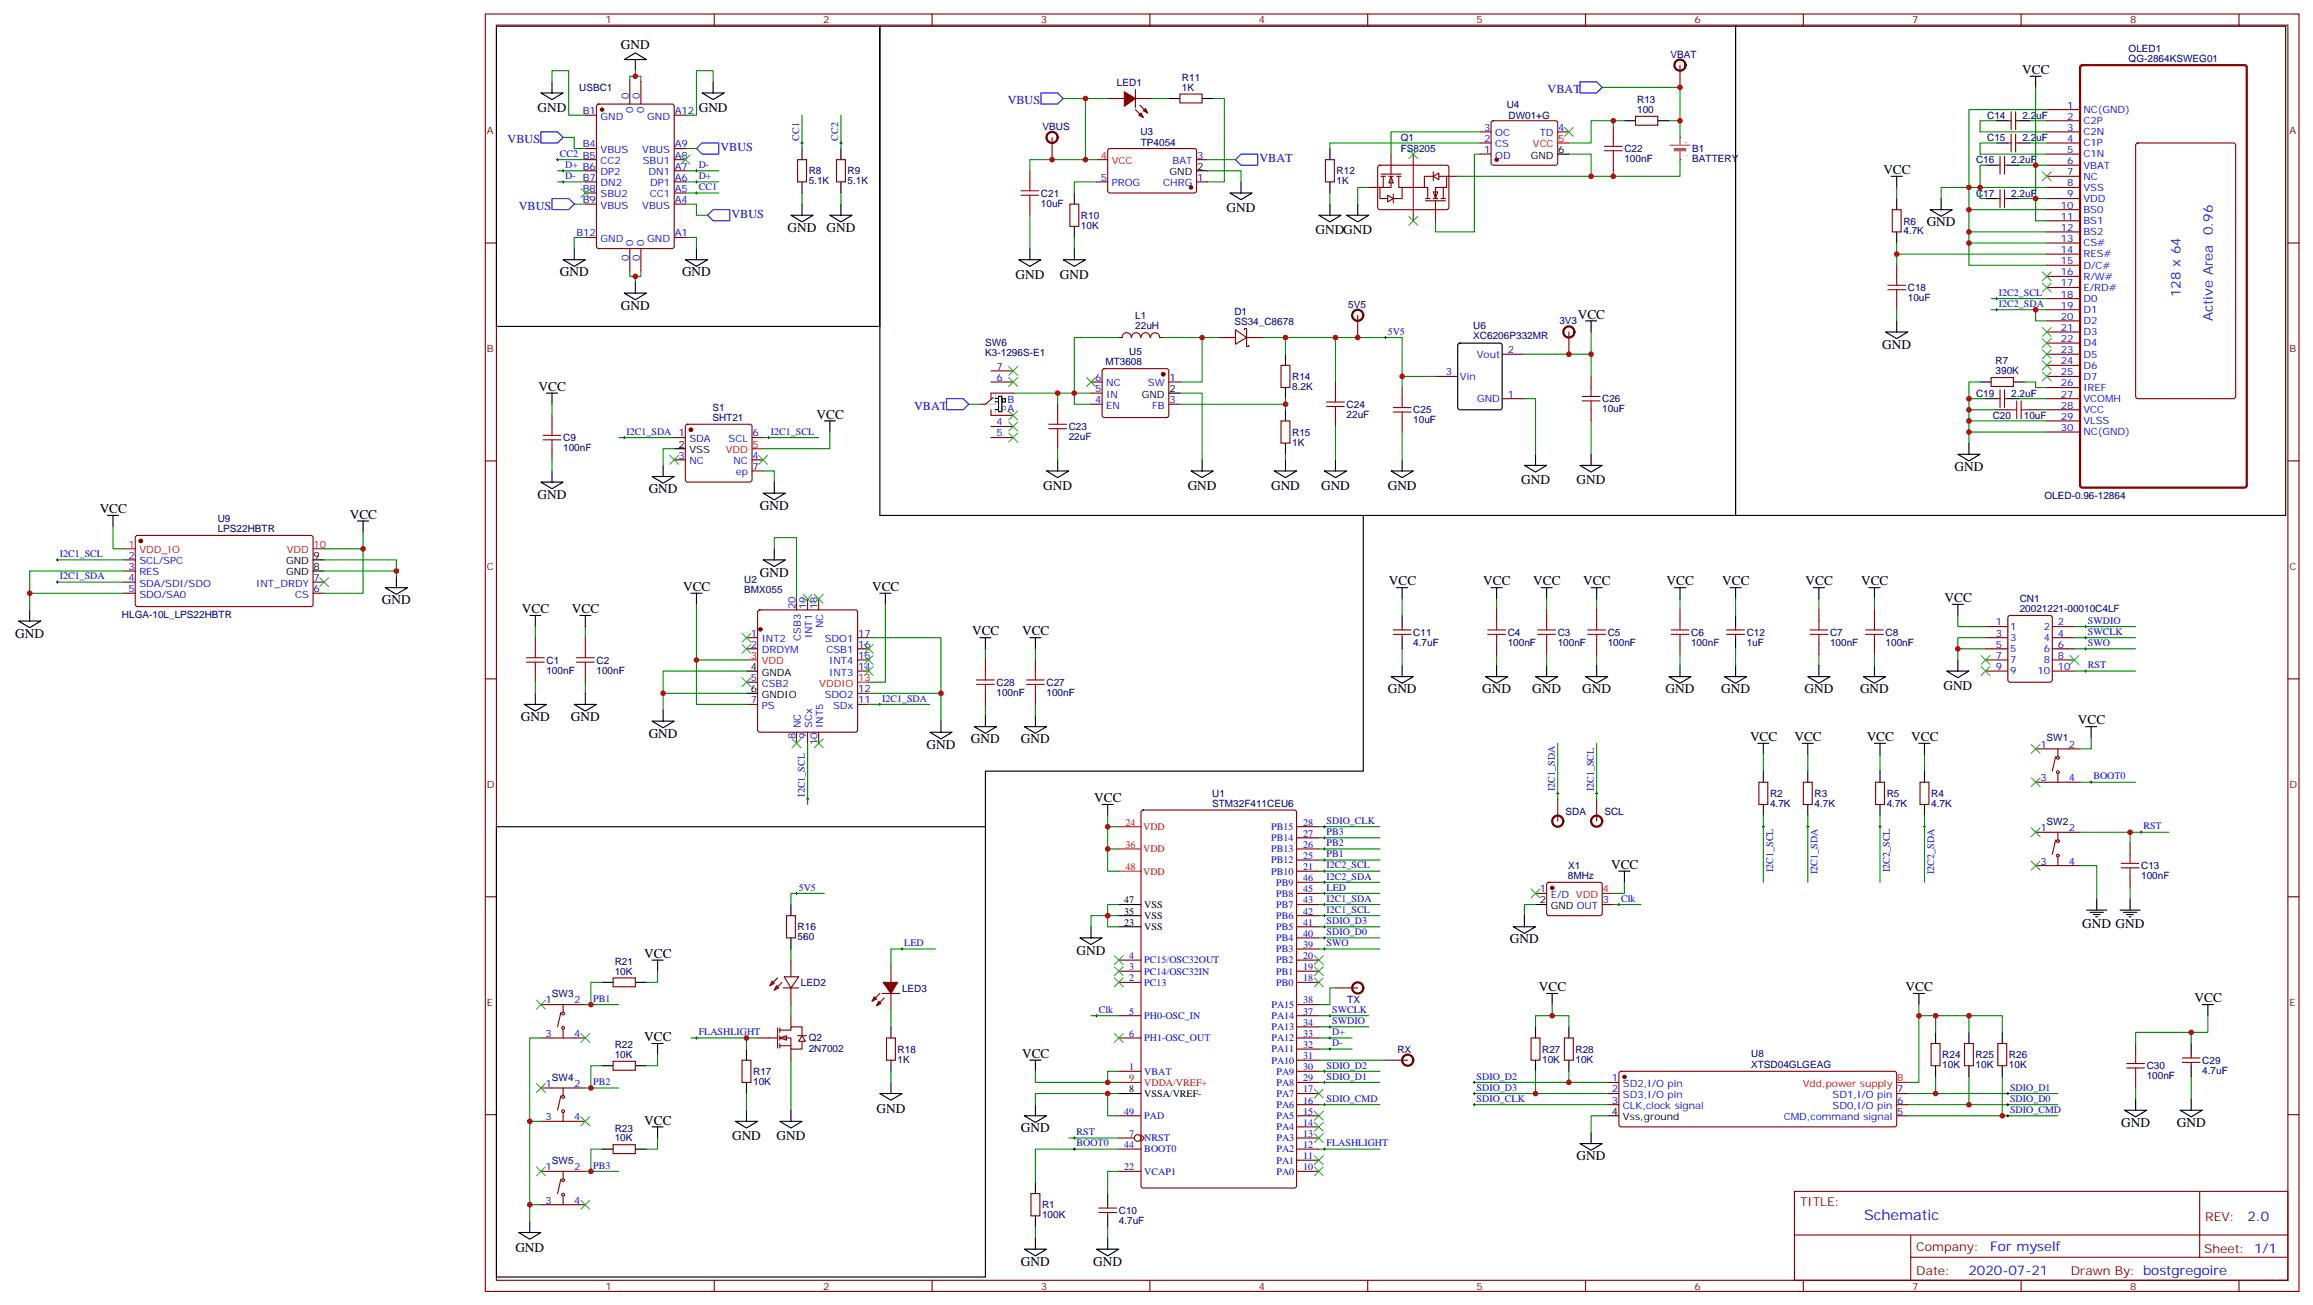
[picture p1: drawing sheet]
<svg xmlns="http://www.w3.org/2000/svg" width="734mm" height="414mm" viewBox="0 0 734 414" stroke-linecap="round" stroke-linejoin="round" font-family="sans-serif">
<defs><g id="words">
<text font-size="4.6" fill="#00f" x="591.7" y="387.1">Schematic</text>
<g font-size="4.2">
<text x="197.1" y="15.7">GND</text>
<text x="641.9" y="23.5">VCC</text>
<text x="170.6" y="35.6">GND</text>
<text x="221.8" y="35.5">GND</text>
<text x="597.9" y="55.2">VCC</text>
<text x="389.4" y="67.3">GND</text>
<text x="611.6" y="71.8">GND</text>
<text x="250" y="73.6">GND</text>
<text x="262.4" y="73.6">GND</text>
<text x="417.6" y="74.4">GNDGND</text>
<text x="177.7" y="87.7">GND</text>
<text x="216.5" y="87.7">GND</text>
<text x="322.3" y="88.5">GND</text>
<text x="336.5" y="88.5">GND</text>
<text x="197.1" y="98.3">GND</text>
<text x="500.8" y="101.1">VCC</text>
<text x="597.5" y="110.6">GND</text>
<text x="171" y="124">VCC</text>
<text x="259.2" y="132.9">VCC</text>
<text x="620.4" y="149.4">GND</text>
<text x="331.2" y="155.5">GND</text>
<text x="377" y="155.5">GND</text>
<text x="403.5" y="155.5">GND</text>
<text x="419.4" y="155.5">GND</text>
<text x="440.5" y="155.5">GND</text>
<text x="482.9" y="153.7">GND</text>
<text x="500.5" y="153.7">GND</text>
<text x="170.6" y="158.3">GND</text>
<text x="205.9" y="156.5">GND</text>
<text x="241.2" y="161.8">GND</text>
<text x="31.6" y="162.8">VCC</text>
<text x="111" y="164.6">VCC</text>
<text x="241.2" y="183">GND</text>
<text x="440.9" y="185.8">VCC</text>
<text x="470.9" y="185.8">VCC</text>
<text x="486.7" y="185.8">VCC</text>
<text x="502.6" y="185.8">VCC</text>
<text x="529.1" y="185.8">VCC</text>
<text x="546.7" y="185.8">VCC</text>
<text x="573.2" y="185.8">VCC</text>
<text x="590.8" y="185.8">VCC</text>
<text x="121.2" y="191.8">GND</text>
<text x="216.9" y="187.5">VCC</text>
<text x="276.8" y="187.5">VCC</text>
<text x="617.3" y="191.1">VCC</text>
<text x="165.7" y="194.6">VCC</text>
<text x="181.6" y="194.6">VCC</text>
<text x="4.8" y="202.4">GND</text>
<text x="308.6" y="201.6">VCC</text>
<text x="324.4" y="201.6">VCC</text>
<text x="440.5" y="220">GND</text>
<text x="470.5" y="220">GND</text>
<text x="486.4" y="220">GND</text>
<text x="502.2" y="220">GND</text>
<text x="528.7" y="220">GND</text>
<text x="546.3" y="220">GND</text>
<text x="572.8" y="220">GND</text>
<text x="590.4" y="220">GND</text>
<text x="616.9" y="219">GND</text>
<text x="165.3" y="228.8">GND</text>
<text x="181.2" y="228.8">GND</text>
<text x="659.6" y="229.9">VCC</text>
<text x="205.9" y="234.1">GND</text>
<text x="294.1" y="237.6">GND</text>
<text x="308.2" y="235.9">GND</text>
<text x="324.1" y="235.9">GND</text>
<text x="555.5" y="235.2">VCC</text>
<text x="569.6" y="235.2">VCC</text>
<text x="592.6" y="235.2">VCC</text>
<text x="606.7" y="235.2">VCC</text>
<text x="347.4" y="254.6">VCC</text>
<text x="511.4" y="275.7">VCC</text>
<text x="479.3" y="299.4">GND</text>
<text x="661" y="294.4">GND GND</text>
<text x="204.5" y="304">VCC</text>
<text x="341.7" y="302.9">GND</text>
<text x="488.5" y="314.5">VCC</text>
<text x="604.9" y="314.5">VCC</text>
<text x="696.6" y="318.1">VCC</text>
<text x="204.5" y="330.4">VCC</text>
<text x="324.4" y="335.7">VCC</text>
<text x="278.2" y="353.1">GND</text>
<text x="204.5" y="356.9">VCC</text>
<text x="324.1" y="359.3">GND</text>
<text x="673.3" y="357.6">GND</text>
<text x="691" y="357.6">GND</text>
<text x="232.4" y="361.9">GND</text>
<text x="246.5" y="361.9">GND</text>
<text x="500.5" y="368.2">GND</text>
<text x="163.6" y="397.2">GND</text>
<text x="324.1" y="401.7">GND</text>
<text x="347" y="401.7">GND</text>
</g>
<g font-size="4.2" fill="#00f">
<text x="702.5" y="74.7" transform="rotate(-90 702.5 74.7)">0.96</text>
<text x="692.2" y="94.3" transform="rotate(-90 692.2 94.3)">128 x 64</text>
<text x="702.5" y="101.8" transform="rotate(-90 702.5 101.8)">Active Area</text>
<text x="713.4" y="387.3">2.0</text>
<text x="631.8" y="396.9">For myself</text>
<text x="624.9" y="404.7">2020-07-21</text>
</g>
<g font-size="3.9" fill="#00f">
<text x="491.3" y="29.6">VBAT</text>
<text x="319.9" y="33">VBUS</text>
<text x="161.1" y="45.4">VBUS</text>
<text x="228.7" y="47.9">VBUS</text>
<text x="399.8" y="51.4">VBAT</text>
<text x="164.7" y="66.5">VBUS</text>
<text x="232.2" y="69.1">VBUS</text>
<text x="290.2" y="130.1">VBAT</text>
</g>
<g font-size="3.9" fill="#800">
<text x="571.4" y="382.6">TITLE:</text>
<text x="700" y="387.3">REV:</text>
<text x="608.3" y="396.8">Company:</text>
<text x="699.7" y="397.4">Sheet: 1/1</text>
<text x="608.3" y="404.5">Date:</text>
<text x="657.3" y="404.6">Drawn By: bostgregoire</text>
</g>
<g font-size="3.2" fill="#800">
<text x="192.2" y="7.4">1</text>
<text x="261.3" y="7.4">2</text>
<text x="330.4" y="7.4">3</text>
<text x="399.6" y="7.4">4</text>
<text x="468.7" y="7.4">5</text>
<text x="537.9" y="7.4">6</text>
<text x="607" y="7.4">7</text>
<text x="676.2" y="7.4">8</text>
<text x="154.6" y="42.5">A</text>
<text x="726.8" y="42.5">A</text>
<text x="154.6" y="111.7">B</text>
<text x="726.8" y="111.7">B</text>
<text x="154.6" y="180.8">C</text>
<text x="726.8" y="180.8">C</text>
<text x="154.6" y="250">D</text>
<text x="726.8" y="250">D</text>
<text x="154.6" y="319.1">E</text>
<text x="726.8" y="319.1">E</text>
<text x="192.2" y="409.3">1</text>
<text x="261.3" y="409.3">2</text>
<text x="330.4" y="409.3">3</text>
<text x="399.6" y="409.3">4</text>
<text x="468.7" y="409.3">5</text>
<text x="537.9" y="409.3">6</text>
<text x="607" y="409.3">7</text>
<text x="676.2" y="409.3">8</text>
</g>
<g font-size="3.2" fill="#000080">
<text x="675.7" y="16.4">OLED1</text>
<text x="530.3" y="18.3">VBAT</text>
<text x="675.7" y="19.6">QG-2864KSWEG01</text>
<text x="183.9" y="28.9">USBC1</text>
<text x="354.6" y="27.1">LED1</text>
<text x="375.2" y="28.8">1K</text>
<text x="375.2" y="25.6">R11</text>
<text x="478.3" y="34.1">U4</text>
<text x="519.7" y="35.8">100</text>
<text x="519.7" y="32.7">R13</text>
<text x="331" y="41.2">VBUS</text>
<text x="478.9" y="37.7">DW01+G</text>
<text x="630.8" y="37.7">C14</text>
<text x="642" y="37.7">2.2uF</text>
<text x="362" y="43">U3</text>
<text x="362.1" y="46.5">TP4054</text>
<text x="444.7" y="44.8">Q1</text>
<text x="630.8" y="44.7">C15</text>
<text x="642" y="44.7">2.2uF</text>
<text x="444.6" y="48.3">FS8205</text>
<text x="515.7" y="51.5">100nF</text>
<text x="515.7" y="48.3">C22</text>
<text x="537.2" y="51.5">BATTERY</text>
<text x="537.2" y="48.3">B1</text>
<text x="627.3" y="51.8">C16</text>
<text x="638.4" y="51.8">2.2uF</text>
<text x="256.7" y="58.5">5.1K</text>
<text x="256.7" y="55.4">R8</text>
<text x="269.1" y="58.5">5.1K</text>
<text x="269.1" y="55.4">R9</text>
<text x="424.3" y="58.5">1K</text>
<text x="424.3" y="55.4">R12</text>
<text x="330.4" y="65.6">10uF</text>
<text x="330.5" y="62.4">C21</text>
<text x="627.3" y="62.4">C17</text>
<text x="638.4" y="62.4">2.2uF</text>
<text x="343.1" y="69.4">R10</text>
<text x="604.2" y="71.2">R6</text>
<text x="343.1" y="72.6">10K</text>
<text x="604.2" y="74.4">4.7K</text>
<text x="605.6" y="95.5">10uF</text>
<text x="605.6" y="92.3">C18</text>
<text x="360.4" y="101.3">L1</text>
<text x="391.8" y="100">D1</text>
<text x="428" y="97.6">5V5</text>
<text x="360.4" y="104.5">22uH</text>
<text x="391.8" y="103.2">SS34_C8678</text>
<text x="467.7" y="107.7">XC6206P332MR</text>
<text x="467.7" y="104.5">U6</text>
<text x="495" y="102.9">3V3</text>
<text x="312.8" y="113.1">K3-1296S-E1</text>
<text x="312.8" y="109.9">SW6</text>
<text x="358.5" y="112.7">U5</text>
<text x="350.9" y="115.9">MT3608</text>
<text x="633.5" y="118.7">390K</text>
<text x="633.5" y="115.5">R7</text>
<text x="410.2" y="123.8">8.2K</text>
<text x="410.2" y="120.6">R14</text>
<text x="627.3" y="125.9">C19</text>
<text x="638.4" y="125.9">2.2uF</text>
<text x="226.1" y="130.4">S1</text>
<text x="427.5" y="129.4">C24</text>
<text x="448.6" y="131.1">C25</text>
<text x="508.6" y="130.8">10uF</text>
<text x="508.6" y="127.6">C26</text>
<text x="226.1" y="133.6">SHT21</text>
<text x="339.3" y="136.5">C23</text>
<text x="427.5" y="132.6">22uF</text>
<text x="448.6" y="134.4">10uF</text>
<text x="632.6" y="132.9">C20</text>
<text x="642.4" y="132.9">10uF</text>
<text x="178.8" y="143.2">100nF</text>
<text x="178.8" y="140">C9</text>
<text x="339.3" y="139.7">22uF</text>
<text x="410.2" y="141.4">1K</text>
<text x="410.2" y="138.3">R15</text>
<text x="649" y="158.4">OLED-0.96-12864</text>
<text x="69.1" y="165.6">U9</text>
<text x="69.1" y="168.8">LPS22HBTR</text>
<text x="236.3" y="184.9">U2</text>
<text x="236.3" y="188.1">BMX055</text>
<text x="641.1" y="190.9">CN1</text>
<text x="38.7" y="196">HLGA-10L_LPS22HBTR</text>
<text x="641.1" y="194.1">20021221-00010C4LF</text>
<text x="448.6" y="201.7">C11</text>
<text x="478.6" y="201.7">C4</text>
<text x="494.5" y="201.7">C3</text>
<text x="510.4" y="201.7">C5</text>
<text x="536.8" y="201.7">C6</text>
<text x="554.5" y="201.7">C12</text>
<text x="580.9" y="201.7">C7</text>
<text x="598.6" y="201.7">C8</text>
<text x="448.6" y="204.9">4.7uF</text>
<text x="478.6" y="204.9">100nF</text>
<text x="494.5" y="204.9">100nF</text>
<text x="510.4" y="204.9">100nF</text>
<text x="536.8" y="204.9">100nF</text>
<text x="554.5" y="204.9">1uF</text>
<text x="580.9" y="204.9">100nF</text>
<text x="598.6" y="204.9">100nF</text>
<text x="173.5" y="213.7">100nF</text>
<text x="173.5" y="210.6">C1</text>
<text x="189.3" y="213.7">100nF</text>
<text x="189.3" y="210.6">C2</text>
<text x="316.3" y="220.8">100nF</text>
<text x="316.3" y="217.6">C28</text>
<text x="332.2" y="220.8">100nF</text>
<text x="332.2" y="217.6">C27</text>
<text x="649.7" y="235.3">SW1</text>
<text x="384.8" y="256">STM32F411CEU6</text>
<text x="384.8" y="252.8">U1</text>
<text x="561.9" y="256">4.7K</text>
<text x="561.9" y="252.9">R2</text>
<text x="576" y="256">4.7K</text>
<text x="576" y="252.9">R3</text>
<text x="598.9" y="256">4.7K</text>
<text x="598.9" y="252.9">R5</text>
<text x="613" y="256">4.7K</text>
<text x="613" y="252.9">R4</text>
<text x="497" y="258.7">SDA</text>
<text x="509.3" y="258.7">SCL</text>
<text x="649.7" y="261.7">SW2</text>
<text x="497.8" y="275.7">X1</text>
<text x="679.7" y="275.8">C13</text>
<text x="497.7" y="278.8">8MHz</text>
<text x="679.7" y="279">100nF</text>
<text x="253.2" y="298.4">560</text>
<text x="253.2" y="295.2">R16</text>
<text x="195.1" y="309.2">10K</text>
<text x="195.1" y="306.1">R21</text>
<text x="175.2" y="316.4">SW3</text>
<text x="254.3" y="312.9">LED2</text>
<text x="286.3" y="314.6">LED3</text>
<text x="427.7" y="318.2">TX</text>
<text x="195.1" y="335.7">10K</text>
<text x="195.1" y="332.6">R22</text>
<text x="256.7" y="333.7">2N7002</text>
<text x="256.7" y="330.5">Q2</text>
<text x="284.9" y="334">R18</text>
<text x="443.6" y="334">RX</text>
<text x="489.5" y="334">R27</text>
<text x="500.1" y="334">R28</text>
<text x="555.9" y="335.5">U8</text>
<text x="616.5" y="335.8">R24</text>
<text x="627.1" y="335.8">R25</text>
<text x="637.7" y="335.8">R26</text>
<text x="239.1" y="341">R17</text>
<text x="284.9" y="337.2">1K</text>
<text x="489.5" y="337.2">10K</text>
<text x="500.1" y="337.2">10K</text>
<text x="555.9" y="338.8">XTSD04GLGEAG</text>
<text x="616.5" y="339">10K</text>
<text x="627.1" y="339">10K</text>
<text x="637.7" y="339">10K</text>
<text x="681.5" y="339.3">C30</text>
<text x="699.1" y="340.7">4.7uF</text>
<text x="699.1" y="337.5">C29</text>
<text x="175.2" y="342.9">SW4</text>
<text x="239.1" y="344.3">10K</text>
<text x="681.5" y="342.5">100nF</text>
<text x="195.1" y="359">R23</text>
<text x="195.1" y="362.2">10K</text>
<text x="175.2" y="369.3">SW5</text>
<text x="330.8" y="383.4">R1</text>
<text x="330.8" y="386.6">100K</text>
<text x="355.1" y="388.4">4.7uF</text>
<text x="355.1" y="385.1">C10</text>
</g>
<g font-size="3.2" fill="#00f">
<text x="199.6" y="31.3" transform="rotate(-90 199.6 31.3)">0</text>
<text x="201" y="35.7" transform="rotate(-90 201 35.7)">0</text>
<text x="203.1" y="31.3" transform="rotate(-90 203.1 31.3)">0</text>
<text x="204.5" y="35.7" transform="rotate(-90 204.5 35.7)">0</text>
<text x="656.2" y="34.4">1</text>
<text x="661.4" y="35.8">NC(GND)</text>
<text x="185" y="36.2">B1</text>
<text x="190.6" y="38">GND</text>
<text x="205.4" y="38">GND</text>
<text x="214.2" y="36.2">A12</text>
<text x="471.1" y="41.5">3</text>
<text x="494.7" y="41.5">4</text>
<text x="656.2" y="38">2</text>
<text x="656.2" y="41.5">3</text>
<text x="661.4" y="39.4">C2P</text>
<text x="185" y="46.8">B4</text>
<text x="214.2" y="46.8">A9</text>
<text x="253.7" y="44.7" transform="rotate(-90 253.7 44.7)">CC1</text>
<text x="266.1" y="44.7" transform="rotate(-90 266.1 44.7)">CC2</text>
<text x="471.1" y="45">2</text>
<text x="474.6" y="46.8">CS</text>
<text x="474.6" y="43.3">OC</text>
<text x="488.8" y="43.3">TD</text>
<text x="656.2" y="45">4</text>
<text x="661.4" y="42.9">C2N</text>
<text x="661.4" y="46.4">C1P</text>
<text x="177.7" y="49.8">CC2 B5</text>
<text x="179.5" y="53.3">D+ B6</text>
<text x="190.6" y="48.5">VBUS</text>
<text x="190.6" y="52.1">CC2</text>
<text x="203.9" y="48.5">VBUS</text>
<text x="204" y="52.1">SBU1</text>
<text x="214.2" y="53.8">A7</text>
<text x="214.2" y="50.3">A8</text>
<text x="221.8" y="53.3">D-</text>
<text x="372.2" y="52.1">BAT</text>
<text x="380" y="50.3">3</text>
<text x="471.1" y="48.5">1</text>
<text x="474.6" y="50.3">OD</text>
<text x="656.2" y="48.5">5</text>
<text x="656.2" y="52.1">6</text>
<text x="661.4" y="50">C1N</text>
<text x="661.4" y="53.5">VBAT</text>
<text x="179.5" y="56.8">D- B7</text>
<text x="190.6" y="55.6">DP2</text>
<text x="190.6" y="59.1">DN2</text>
<text x="205.9" y="55.6">DN1</text>
<text x="206.4" y="59.1">DP1</text>
<text x="214.2" y="57.4">A6</text>
<text x="221.8" y="56.8">D+</text>
<text x="349.4" y="57.4">5</text>
<text x="352.9" y="59.1">PROG</text>
<text x="369.3" y="59.1">CHRG</text>
<text x="380" y="57.4">1</text>
<text x="656.2" y="55.6">7</text>
<text x="656.2" y="59.1">8</text>
<text x="661.4" y="57">NC</text>
<text x="185" y="60.9">B8</text>
<text x="185" y="64.4">B9</text>
<text x="190.6" y="62.7">SBU2</text>
<text x="206.3" y="62.7">CC1</text>
<text x="214.2" y="64.4">A4</text>
<text x="214.2" y="60.9">A5</text>
<text x="221.8" y="60.4">CC1</text>
<text x="656.2" y="62.7">9</text>
<text x="661.4" y="60.5">VSS</text>
<text x="661.4" y="64.1">VDD</text>
<text x="190.6" y="66.2">VBUS</text>
<text x="203.9" y="66.2">VBUS</text>
<text x="654.1" y="66.2">10</text>
<text x="654.1" y="69.7">11</text>
<text x="661.4" y="67.6">BS0</text>
<text x="661.4" y="71.1">BS1</text>
<text x="183" y="75">B12</text>
<text x="190.6" y="76.8">GND</text>
<text x="205.4" y="76.8">GND</text>
<text x="214.2" y="75">A1</text>
<text x="654.1" y="73.2">12</text>
<text x="654.1" y="76.8">13</text>
<text x="661.4" y="74.6">BS2</text>
<text x="199.6" y="82.7" transform="rotate(-90 199.6 82.7)">0</text>
<text x="201" y="78.2" transform="rotate(-90 201 78.2)">0</text>
<text x="203.1" y="82.7" transform="rotate(-90 203.1 82.7)">0</text>
<text x="204.5" y="78.2" transform="rotate(-90 204.5 78.2)">0</text>
<text x="654.1" y="80.3">14</text>
<text x="654.1" y="83.8">15</text>
<text x="661.4" y="78.2">CS#</text>
<text x="661.4" y="81.7">RES#</text>
<text x="654.1" y="87.3">16</text>
<text x="661.4" y="85.2">D/C#</text>
<text x="661.4" y="88.8">R/W#</text>
<text x="634.5" y="93.9">I2C2_SCL</text>
<text x="654.1" y="90.9">17</text>
<text x="654.1" y="94.4">18</text>
<text x="661.4" y="92.3">E/RD#</text>
<text x="661.4" y="95.8">D0</text>
<text x="634.5" y="97.4">I2C2_SDA</text>
<text x="654.1" y="97.9">19</text>
<text x="654.1" y="101.5">20</text>
<text x="661.4" y="99.3">D1</text>
<text x="440.5" y="106.2">5V5</text>
<text x="654.1" y="105">21</text>
<text x="661.4" y="102.9">D2</text>
<text x="661.4" y="106.4">D3</text>
<text x="468.8" y="113.5">Vout</text>
<text x="478.6" y="112">2</text>
<text x="654.1" y="108.5">22</text>
<text x="654.1" y="112">23</text>
<text x="661.4" y="109.9">D4</text>
<text x="661.4" y="113.5">D5</text>
<text x="316.3" y="117.3">7</text>
<text x="459" y="119.1">3</text>
<text x="654.1" y="115.6">24</text>
<text x="654.1" y="119.1">25</text>
<text x="661.4" y="117">D6</text>
<text x="316.3" y="120.9">6</text>
<text x="347.7" y="124.4">5</text>
<text x="347.7" y="120.9">6</text>
<text x="351.2" y="122.6">NC</text>
<text x="364.4" y="122.6">SW</text>
<text x="371.2" y="120.9">1</text>
<text x="463.4" y="120.5">Vin</text>
<text x="654.1" y="122.6">26</text>
<text x="661.4" y="120.5">D7</text>
<text x="661.4" y="124">IREF</text>
<text x="319.9" y="130.7">A</text>
<text x="319.9" y="127.9">B</text>
<text x="347.7" y="127.9">4</text>
<text x="351.2" y="129.7">EN</text>
<text x="351.2" y="126.2">IN</text>
<text x="365.7" y="129.7">FB</text>
<text x="371.2" y="127.9">3</text>
<text x="468.9" y="127.6">GND</text>
<text x="478.6" y="126.2">1</text>
<text x="654.1" y="126.2">27</text>
<text x="654.1" y="129.7">28</text>
<text x="661.4" y="127.6">VCOMH</text>
<text x="661.4" y="131.1">VCC</text>
<text x="198.9" y="138">I2C1_SDA 1</text>
<text x="244.7" y="138">I2C1_SCL</text>
<text x="316.3" y="135">4</text>
<text x="654.1" y="133.2">29</text>
<text x="654.1" y="136.7">30</text>
<text x="661.4" y="134.6">VLSS</text>
<text x="218.9" y="140.3">SDA</text>
<text x="231.3" y="140.3">SCL</text>
<text x="238.9" y="138.5">6</text>
<text x="316.3" y="138.5">5</text>
<text x="661.4" y="138.1">NC(GND)</text>
<text x="215.4" y="145.6">3</text>
<text x="218.9" y="147.3">NC</text>
<text x="232.8" y="147.3">NC</text>
<text x="238.9" y="145.6">4</text>
<text x="238.9" y="149.1">7</text>
<text x="233.6" y="150.8">ep</text>
<text x="18.9" y="176.8">I2C1_SCL</text>
<text x="40.7" y="177.3">2</text>
<text x="44.2" y="179.1">SCL/SPC</text>
<text x="19" y="183.8">I2C1_SDA</text>
<text x="40.7" y="180.8">3</text>
<text x="40.7" y="184.4">4</text>
<text x="44.2" y="182.6">RES</text>
<text x="99.6" y="184.4">7</text>
<text x="40.7" y="187.9">5</text>
<text x="44.2" y="186.1">SDA/SDI/SDO</text>
<text x="44.2" y="189.7">SDO/SA0</text>
<text x="81.3" y="186.1">INT_DRDY</text>
<text x="93.7" y="189.7">CS</text>
<text x="99.6" y="187.9">6</text>
<text x="252.5" y="193.4" transform="rotate(-90 252.5 193.4)">20</text>
<text x="256" y="193.4" transform="rotate(-90 256 193.4)">19</text>
<text x="259.5" y="193.4" transform="rotate(-90 259.5 193.4)">18</text>
<text x="662.8" y="197.9">SWDIO</text>
<text x="238.3" y="202">1</text>
<text x="241.8" y="203.8">INT2</text>
<text x="254.2" y="203.4" transform="rotate(-90 254.2 203.4)">CSB3</text>
<text x="257.8" y="202.5" transform="rotate(-90 257.8 202.5)">INT1</text>
<text x="261.3" y="199.4" transform="rotate(-90 261.3 199.4)">NC</text>
<text x="261.8" y="203.8">SDO1</text>
<text x="272.4" y="202">17</text>
<text x="633.6" y="198.5">1</text>
<text x="633.6" y="202">3</text>
<text x="638.1" y="199.9">1</text>
<text x="638.1" y="203.4">3</text>
<text x="648.8" y="199.9">2</text>
<text x="648.8" y="203.4">4</text>
<text x="653.2" y="198.5">2</text>
<text x="653.2" y="202">4</text>
<text x="662.8" y="201.5">SWCLK</text>
<text x="238.3" y="205.5">2</text>
<text x="241.8" y="207.3">DRDYM</text>
<text x="262.4" y="207.3">CSB1</text>
<text x="272.4" y="209.1">15</text>
<text x="272.4" y="205.5">16</text>
<text x="633.6" y="205.5">5</text>
<text x="633.6" y="209.1">7</text>
<text x="638.1" y="206.9">5</text>
<text x="648.8" y="206.9">6</text>
<text x="653.2" y="205.5">6</text>
<text x="653.2" y="209.1">8</text>
<text x="662.8" y="205">SWO</text>
<text x="263.3" y="214.3">INT3</text>
<text x="263.3" y="210.8">INT4</text>
<text x="272.4" y="212.6">14</text>
<text x="633.6" y="212.6">9</text>
<text x="638.1" y="210.5">7</text>
<text x="638.1" y="214">9</text>
<text x="646.7" y="214">10</text>
<text x="648.8" y="210.5">8</text>
<text x="653.2" y="212.6">10</text>
<text x="662.8" y="212.1">RST</text>
<text x="238.3" y="216.1">5</text>
<text x="241.8" y="217.9">CSB2</text>
<text x="261.8" y="221.4">SDO2</text>
<text x="272.4" y="219.6">12</text>
<text x="238.3" y="223.2">7</text>
<text x="241.8" y="224.9">PS</text>
<text x="264.4" y="224.9">SDx</text>
<text x="272.4" y="223.2">11</text>
<text x="280" y="222.6">I2C1_SDA</text>
<text x="254.2" y="231" transform="rotate(-90 254.2 231)">NC</text>
<text x="257.8" y="231" transform="rotate(-90 257.8 231)">SCx</text>
<text x="261.3" y="231" transform="rotate(-90 261.3 231)">INT5</text>
<text x="252.5" y="234.5" transform="rotate(-90 252.5 234.5)">8</text>
<text x="256" y="234.5" transform="rotate(-90 256 234.5)">9</text>
<text x="259.5" y="236.5" transform="rotate(-90 259.5 236.5)">10</text>
<text x="647.7" y="237.3">1</text>
<text x="656.8" y="237.3">2</text>
<text x="493.6" y="251" transform="rotate(-90 493.6 251)">I2C1_SDA</text>
<text x="506" y="251" transform="rotate(-90 506 251)">I2C1_SCL</text>
<text x="647.7" y="247.9">3</text>
<text x="656.8" y="247.9">4</text>
<text x="664.5" y="247.3">BOOT0</text>
<text x="255.5" y="252.8" transform="rotate(-90 255.5 252.8)">I2C1_SCL</text>
<text x="403.5" y="263.4">PB15</text>
<text x="413.7" y="262">28</text>
<text x="421.1" y="261.4">SDIO_CLK</text>
<text x="647.7" y="263.7">1</text>
<text x="656.8" y="263.7">2</text>
<text x="680.4" y="263.2">RST</text>
<text x="403.5" y="266.9">PB14</text>
<text x="413.7" y="269">26</text>
<text x="413.7" y="265.5">27</text>
<text x="421.1" y="268.5">PB2</text>
<text x="421.1" y="265">PB3</text>
<text x="403.5" y="274">PB12</text>
<text x="403.5" y="270.4">PB13</text>
<text x="413.7" y="272.6">25</text>
<text x="421.1" y="275.6">I2C2_SCL</text>
<text x="421.1" y="272">PB1</text>
<text x="647.7" y="274.3">3</text>
<text x="656.8" y="274.3">4</text>
<text x="403.5" y="277.5">PB10</text>
<text x="405.1" y="281">PB9</text>
<text x="413.7" y="279.6">46</text>
<text x="413.7" y="276.1">21</text>
<text x="421.1" y="279.1">I2C2_SDA</text>
<text x="562.8" y="276.7" transform="rotate(-90 562.8 276.7)">I2C1_SCL</text>
<text x="577" y="277.3" transform="rotate(-90 577 277.3)">I2C1_SDA</text>
<text x="599.9" y="276.7" transform="rotate(-90 599.9 276.7)">I2C2_SCL</text>
<text x="614" y="277.3" transform="rotate(-90 614 277.3)">I2C2_SDA</text>
<text x="253.5" y="282.6">5V5</text>
<text x="405.1" y="284.6">PB8</text>
<text x="413.7" y="286.7">43</text>
<text x="413.7" y="283.1">45</text>
<text x="421.1" y="282.6">LED</text>
<text x="421.1" y="286.1">I2C1_SDA</text>
<text x="488.8" y="283.1">1</text>
<text x="492.3" y="284.9">E/D VDD</text>
<text x="508.8" y="286.7">3</text>
<text x="514.6" y="286.1">Clk</text>
<text x="405.1" y="291.6">PB6</text>
<text x="405.1" y="288.1">PB7</text>
<text x="413.7" y="293.7">41</text>
<text x="413.7" y="290.2">42</text>
<text x="421.1" y="289.7">I2C1_SCL</text>
<text x="421.1" y="293.2">SDIO_D3</text>
<text x="405.1" y="298.7">PB4</text>
<text x="405.1" y="295.1">PB5</text>
<text x="413.7" y="297.3">40</text>
<text x="421.1" y="296.7">SDIO_D0</text>
<text x="287.1" y="300.2">LED</text>
<text x="358.5" y="304.3">4</text>
<text x="363.3" y="305.7">PC15/OSC32OUT</text>
<text x="405.1" y="305.7">PB2</text>
<text x="405.1" y="302.2">PB3</text>
<text x="413.7" y="304.3">20</text>
<text x="413.7" y="300.8">39</text>
<text x="421.1" y="300.2">SWO</text>
<text x="358.5" y="311.4">2</text>
<text x="358.5" y="307.8">3</text>
<text x="363.3" y="309.2">PC14/OSC32IN</text>
<text x="405.1" y="309.2">PB1</text>
<text x="413.7" y="311.4">18</text>
<text x="413.7" y="307.8">19</text>
<text x="188.3" y="317.9">PB1</text>
<text x="363.3" y="312.8">PC13</text>
<text x="405.1" y="312.8">PB0</text>
<text x="173.2" y="318.4">1</text>
<text x="182.3" y="318.4">2</text>
<text x="348.8" y="321.4">Clk</text>
<text x="358.5" y="321.9">5</text>
<text x="363.3" y="323.4">PH0-OSC_IN</text>
<text x="403.6" y="323.4">PA14</text>
<text x="403.6" y="319.8">PA15</text>
<text x="413.7" y="321.9">37</text>
<text x="413.7" y="318.4">38</text>
<text x="422.9" y="321.4">SWCLK</text>
<text x="173.2" y="329">3</text>
<text x="182.3" y="329">4</text>
<text x="221.8" y="328.5">FLASHLIGHT</text>
<text x="358.5" y="329">6</text>
<text x="403.6" y="326.9">PA13</text>
<text x="413.7" y="325.5">34</text>
<text x="413.7" y="329">33</text>
<text x="422.9" y="328.5">D+</text>
<text x="422.9" y="324.9">SWDIO</text>
<text x="363.3" y="330.4">PH1-OSC_OUT</text>
<text x="403.6" y="333.9">PA11</text>
<text x="403.6" y="330.4">PA12</text>
<text x="413.7" y="332.5">32</text>
<text x="422.9" y="332">D-</text>
<text x="358.5" y="339.6">1</text>
<text x="363.3" y="341">VBAT</text>
<text x="403.6" y="337.5">PA10</text>
<text x="405.2" y="341">PA9</text>
<text x="413.7" y="339.6">30</text>
<text x="413.7" y="336.1">31</text>
<text x="421.1" y="339.1">SDIO_D2</text>
<text x="173.2" y="344.9">1</text>
<text x="182.3" y="344.9">2</text>
<text x="188.3" y="344.3">PB2</text>
<text x="405.2" y="344.5">PA8</text>
<text x="413.7" y="346.6">17</text>
<text x="413.7" y="343.1">29</text>
<text x="421.1" y="342.6">SDIO_D1</text>
<text x="468.7" y="342.6">SDIO_D2</text>
<text x="468.7" y="346.1">SDIO_D3</text>
<text x="511.7" y="346.6">2</text>
<text x="511.7" y="343.1">1</text>
<text x="515.2" y="344.9">SD2,I/O pin</text>
<text x="602.3" y="346.6">7</text>
<text x="638.1" y="346.1">SDIO_D1</text>
<text x="356.9" y="353.7">49</text>
<text x="405.2" y="351.6">PA6</text>
<text x="405.2" y="348.1">PA7</text>
<text x="413.7" y="353.7">15</text>
<text x="413.7" y="350.2">16</text>
<text x="421.1" y="349.6">SDIO_CMD</text>
<text x="468.7" y="349.6">SDIO_CLK</text>
<text x="511.7" y="350.2">3</text>
<text x="515.2" y="351.9">CLK,clock signal</text>
<text x="515.2" y="348.4">SD3,I/O pin</text>
<text x="581.8" y="348.4">SD1,I/O pin</text>
<text x="581.8" y="351.9">SD0,I/O pin</text>
<text x="602.3" y="350.2">6</text>
<text x="602.3" y="353.7">5</text>
<text x="638.1" y="349.6">SDIO_D0</text>
<text x="638.1" y="353.2">SDIO_CMD</text>
<text x="173.2" y="355.5">3</text>
<text x="182.3" y="355.5">4</text>
<text x="363.3" y="355.1">PAD</text>
<text x="405.2" y="358.6">PA4</text>
<text x="405.2" y="355.1">PA5</text>
<text x="413.7" y="357.2">14</text>
<text x="566.3" y="355.5">CMD,command signal</text>
<text x="341.7" y="363.7">BOOT0</text>
<text x="341.7" y="360.2">RST</text>
<text x="356.9" y="364.3">44</text>
<text x="358.5" y="360.8">7</text>
<text x="363.3" y="365.7">BOOT0</text>
<text x="363.3" y="362.2">NRST</text>
<text x="405.2" y="365.7">PA2</text>
<text x="405.2" y="362.2">PA3</text>
<text x="413.7" y="364.3">12</text>
<text x="413.7" y="360.8">13</text>
<text x="421.1" y="363.7">FLASHLIGHT</text>
<text x="173.2" y="371.3">1</text>
<text x="182.3" y="371.3">2</text>
<text x="188.3" y="370.8">PB3</text>
<text x="356.9" y="371.3">22</text>
<text x="405.2" y="369.2">PA1</text>
<text x="413.7" y="371.3">10</text>
<text x="413.7" y="367.8">11</text>
<text x="363.3" y="372.7">VCAP1</text>
<text x="405.2" y="372.7">PA0</text>
<text x="173.2" y="381.9">3</text>
<text x="182.3" y="381.9">4</text>
</g>
<g font-size="3.2" fill="#f00">
<text x="486.6" y="46.8">VCC</text>
<text x="494.7" y="45">5</text>
<text x="349.4" y="50.3">4</text>
<text x="352.9" y="52.1">VCC</text>
<text x="230.4" y="143.8">VDD</text>
<text x="238.9" y="142">5</text>
<text x="40.7" y="173.8">1</text>
<text x="99.6" y="173.8">10</text>
<text x="44.2" y="175.5">VDD_IO</text>
<text x="91" y="175.5">VDD</text>
<text x="238.3" y="209.1">3</text>
<text x="241.8" y="210.8">VDD</text>
<text x="260" y="217.9">VDDIO</text>
<text x="272.4" y="216.1">13</text>
<text x="357.3" y="262">24</text>
<text x="362.9" y="263.4">VDD</text>
<text x="357.3" y="269">36</text>
<text x="362.9" y="270.4">VDD</text>
<text x="357.3" y="276.1">48</text>
<text x="362.9" y="277.5">VDD</text>
<text x="508.8" y="283.1">4</text>
<text x="358.5" y="343.1">9</text>
<text x="363.3" y="344.5">VDDA/VREF+</text>
<text x="572.3" y="344.9">Vdd,power supply</text>
<text x="602.3" y="343.1">8</text>
</g>
<g font-size="3.2">
<text x="380" y="53.8">2</text>
<text x="485.9" y="50.3">GND</text>
<text x="494.7" y="48.5">6</text>
<text x="371.2" y="55.6">GND</text>
<text x="371.2" y="124.4">2</text>
<text x="362.4" y="126.2">GND</text>
<text x="215.4" y="142">2</text>
<text x="218.9" y="143.8">VSS</text>
<text x="90.8" y="179.1">GND</text>
<text x="99.6" y="177.3">9</text>
<text x="90.8" y="182.6">GND</text>
<text x="99.6" y="180.8">8</text>
<text x="238.3" y="212.6">4</text>
<text x="241.8" y="214.3">GNDA</text>
<text x="238.3" y="219.6">6</text>
<text x="241.8" y="221.4">GNDIO</text>
<text x="356.9" y="286.7">47</text>
<text x="488.8" y="286.7">2</text>
<text x="356.9" y="290.2">35</text>
<text x="356.9" y="293.7">23</text>
<text x="363.3" y="288.1">VSS</text>
<text x="363.3" y="291.6">VSS</text>
<text x="492.3" y="288.4">GND OUT</text>
<text x="363.3" y="295.1">VSS</text>
<text x="358.5" y="346.6">8</text>
<text x="363.3" y="348.1">VSSA/VREF-</text>
<text x="511.7" y="353.7">4</text>
<text x="515.2" y="355.5">Vss,ground</text>
</g>
<g font-size="1.8" fill="#a54b4b">
<text x="534.5" y="45.7">+</text>
<text x="535.1" y="49.9">-</text>
</g>
</g></defs>
<g fill="none" stroke="#870000" stroke-width=".35">
<path d="M154.1 4.4h575.7v405.4h-575.7zM157.6 8h568.7v398.3h-568.7zM226.7 4.4v3.6M295.9 4.4v3.6M365 4.4v3.6M434.2 4.4v3.6M503.3 4.4v3.6M572.5 4.4v3.6M641.6 4.4v3.6M710.7 4.4v3.6M351.6 31.3h5.3M360.4 31.3h5.3"/>
<path d="M360.4 34.8l2.5 2.5M360.4 28.4v5.7M361.8 33.4l2.5 2.4M374.5 29.8h7.1v2.9h-7.1zM473.6 38.5l.4-.2 20.1 .1 .4 .6-.1 13-.6 .4h-20l-.5-.7v-12.7zM637.4 38.3h1M638.4 35.5v5.6M639.8 38.3h1.1M639.8 35.5v5.6M649.7 34.8h10.6M649.7 38.3h10.6M253.2 50.7h2.8v7h-2.8z"/>
<path d="M265.5 50.7h2.9v7h-2.9zM326.9 54.2v3.5M348.1 57.7h3.5M351.8 47.3l.5-.2 27.1 .1 .4 .6v13l-.7 .4h-27.1l-.4-.7v-12.7zM379.8 57.7h3.6M379.8 50.7h3.6M469.8 41.8h3.5M469.8 45.4h3.5M469.8 48.9h3.5M494.5 41.8h3.5M633.8 52.4h1.1M634.9 49.6v5.6"/>
<path d="M636.3 52.4h1.1M636.3 49.6v5.6M637.4 45.4h1M638.4 42.5v5.7M639.8 45.4h1.1M639.8 42.5v5.7M649.7 41.8h10.6M649.7 45.4h10.6M649.7 48.9h10.6M649.7 52.4h10.6M649.7 56h10.6M649.7 59.5h10.6"/>
<path d="M678.2 45.6l.4-.2h30.4l.6 .4 .1 80-.5 .7h-30.6l-.6-.5-.1-79.9zM154.1 77.1h3.5M326.9 64.8v3.5M339.6 64.8h2.8v7h-2.8zM600.7 66.5h2.8v7.1h-2.8zM633.8 63h1.1M634.9 60.2v5.6M636.3 63h1.1M636.3 60.2v5.6M649.7 77.1h10.6M649.7 63h10.6M649.7 66.5h10.6"/>
<path d="M649.7 70.1h10.6M649.7 73.6h10.6M726.3 77.1h3.5M602.1 84.2v3.5M602.1 94.8v3.5M649.7 80.6h10.6M649.7 84.2h10.6M649.7 87.7h10.6M649.7 91.2h10.6M649.7 94.8h10.6M649.7 98.3h10.6M632.1 119.8h7v2.8h-7z"/>
<path d="M649.7 101.8h10.6M649.7 105.3h10.6M649.7 108.9h10.6M649.7 112.4h10.6M649.7 115.9h10.6M649.7 119.5h10.6M175.2 131.8v3.5M214 138.9h3.6M217.8 134.8l.5-.2h19.7l.5 .2 .2 .5v17l-.2 .5-.5 .2h-19.7l-.5-.3-.2-.4v-17zM238.7 138.9h3.6M633.8 126.5h1.1M634.9 123.7v5.6"/>
<path d="M636.3 126.5h1.1M636.3 123.7v5.6M649.7 123h10.6M649.7 126.5h10.6M649.7 130h10.6M649.7 133.6h10.6M649.7 137.1h10.6M154.1 146.3h3.5M175.2 142.4v3.5M214 145.9h3.6M238.7 145.9h3.6M238.7 149.4h3.6"/>
<path d="M726.3 146.3h3.5M240.7 193.7l.5-.2h30.3l.5 .2 .2 .5v37.4l-.2 .5-.5 .2h-30.3l-.5-.2-.2-.5v-37.4zM252.8 190v3.5M256.4 190v3.5M259.9 190v3.5M442.3 199.9h5.6M445.1 198.8v1.1M475.1 193.5v3.6M491 193.5v3.6M506.8 193.5v3.6M533.3 193.5v3.6M548.1 199.9h5.7"/>
<path d="M550.9 198.8v1.1M577.4 193.5v3.6M595 193.5v3.6M154.1 215.4h3.5M169.9 202.4v3.5M169.9 212.9v3.6M185.8 202.4v3.5M185.8 212.9v3.6M237 202.4h3.5M237 205.9h3.5M237 216.5h3.5M272.2 202.4h3.6"/>
<path d="M272.2 205.9h3.6M272.2 220h3.6M272.2 212.9h3.6M272.2 209.4h3.6M442.3 201.3h5.6M445.1 201.3v1.1M475.1 204.1v3.5M491 204.1v3.5M506.8 204.1v3.5M533.3 204.1v3.5M548.1 201.3h5.7M550.9 201.3v1.1"/>
<path d="M577.4 204.1v3.5M595 204.1v3.5M726.3 215.4h3.5M237 223.5h3.5M252.8 232.3v3.6M256.4 232.3v3.6M259.9 232.3v3.6M272.2 223.5h3.6M646.2 237.6h14.1M653.2 237.6v2.5M362.4 257.2l.5-.2h48l.6 .5 .1 118.8-.5 .6-48.2 .1-.6-.5-.1-118.8zM558.3 248.2h2.9v7.1h-2.9z"/>
<path d="M572.5 248.2h2.8v7.1h-2.8zM595.4 248.2h2.8v7.1h-2.8zM609.5 248.2h2.8v7.1h-2.8zM646.2 248.2h14.1M652.5 240.1l-1 4.6M653.2 245.7v2.5M411.6 280h7M411.6 276.4h7M411.6 272.9h7M411.6 269.4h7M411.6 265.9h7M411.6 262.3h7"/>
<path d="M646.2 274.7h14.1M646.2 264.1h14.1M652.5 266.6l-1 4.5M653.2 264.1v2.5M653.2 272.2v2.5M676.2 267.6v3.5M676.2 278.2v3.5M154.1 284.6h3.5M411.6 297.6h7M411.6 294.1h7M411.6 290.5h7M411.6 287h7"/>
<path d="M411.6 283.5h7M487.4 283.5h3.6M491.2 280.2l.5-.2h16.5l.4 .7-.1 9.4-.6 .4h-16.5l-.4-.7v-9.1zM508.6 287h3.5M726.3 284.6h3.5M355.1 311.7h7.1M355.1 308.2h7.1M355.1 304.7h7.1M411.6 311.7h7M411.6 318.8h7M411.6 308.2h7M411.6 304.7h7"/>
<path d="M411.6 301.1h7M355.1 339.9h7.1M355.1 322.3h7.1M355.1 329.4h7.1M411.6 339.9h7M411.6 336.4h7M411.6 325.8h7M411.6 322.3h7M411.6 329.4h7M411.6 332.9h7M154.1 353.7h3.5M355.1 354h7.1"/>
<path d="M411.6 357.6h7M411.6 354h7M411.6 350.5h7M411.6 347h7M411.6 343.5h7M726.3 353.7h3.5M327.3 378.7h2.8v7.1h-2.8zM355.1 371.7h7.1M355.1 364.6h7.1M355.1 361.1h5M362.2 360l1.1 1.1-1.1 1.1M411.6 371.7h7"/>
<path d="M411.6 368.2h7M411.6 364.6h7M411.6 361.1h7M569.6 378h156.7v28.3h-156.7zM698.3 378.1v20.8M348.8 384.7h5.6M348.8 383.3h5.6M351.6 382.3v1M351.6 384.7v1.1M569.7 391.9h156.4M606.5 398.9h119.6M606.5 391.9v14.1"/>
<path d="M226.7 406.3v3.5M295.9 406.3v3.5M365 406.3v3.5M434.2 406.3v3.5M503.3 406.3v3.5M572.5 406.3v3.5M641.6 406.3v3.5M710.7 406.3v3.5"/>
<circle cx="653.2" cy="240.5" r=".44"/>
<circle cx="653.2" cy="245" r=".44"/>
<circle cx="653.2" cy="266.9" r=".44"/>
<circle cx="653.2" cy="271.5" r=".44"/>
<circle cx="361.1" cy="361.1" r="1.06"/>
</g>
<path d="M348.1 50.7h3.5M494.5 45.4h3.5M238.7 142.4h3.6M237 209.4h3.5M272.2 216.5h3.6M355.1 262.3h7.1M355.1 269.4h7.1M355.1 276.4h7.1M508.6 283.5h3.5M355.1 343.5h7.1" fill="none" stroke="#f00" stroke-width=".35"/>
<g fill="none" stroke="#000" stroke-width=".35">
<path d="M198.2 18.9l3.5-2.1 3.5 2.1zM201.7 18.9v3.5M171.7 29.5h7.1l-3.6 2.1zM175.2 26v3.5M222.8 29.5h7.1l-3.5 2.1zM226.4 26v3.5M371 31.3h3.5M381.6 31.3h3.5M633.8 38.3h3.6M640.9 38.3h3.5M644.4 24.2h3.5M646.2 24.2v3.5"/>
<path d="M254.6 47.1v3.6M254.6 57.7v3.5M266.9 47.1v3.6M266.9 57.7v3.5M379.8 54.2h3.6M393.9 57.7v3.5M494.5 48.9h3.5M600.3 56h3.5M602.1 56v3.5M630.3 52.4h3.5M633.8 45.4h3.6M637.4 52.4h3.5"/>
<path d="M640.9 45.4h3.5M182.3 78.9v3.5M221.1 78.9v3.5M251.1 68.3h7l-3.5 2.1zM254.6 64.8v3.5M263.4 68.3h7.1l-3.6 2.1zM266.9 64.8v3.5M326.9 78.9v3.5M341 61.2v3.6M341 71.8v3.6M341 78.9v3.5M390.4 61.2h7.1l-3.6 2.2z"/>
<path d="M602.1 63v3.5M602.1 73.6v3.5M612.7 66.5h7l-3.5 2.2zM616.2 63v3.5M630.3 63h3.5M637.4 63h3.5M178.8 82.4h7l-3.5 2.1zM198.2 93h7l-3.5 2.1zM201.7 89.5v3.5M217.6 82.4h7l-3.5 2.1zM323.4 82.4h7l-3.5 2.1zM337.5 82.4h7.1l-3.6 2.1z"/>
<path d="M598.6 105.3h7l-3.5 2.2zM602.1 101.8v3.5M173.5 124.7h3.5M175.2 124.7v3.6M261.7 133.6h3.5M263.4 133.6v3.5M628.5 121.2h3.6M630.3 126.5h3.5M637.4 126.5h3.5M639.1 121.2h3.6M171.7 153h7.1l-3.6 2.1zM175.2 149.4v3.6"/>
<path d="M207 151.2h7l-3.5 2.1zM210.5 147.7v3.5M214 142.4h3.6M242.3 156.5h7l-3.5 2.1zM245.8 153v3.5M242.3 177.7h7l-3.5 2.1zM245.8 174.1v3.6M168.2 195.3h3.5M169.9 195.3v3.5M184 195.3h3.6M185.8 195.3v3.5M219.3 188.2h3.5"/>
<path d="M221.1 188.2v3.6M279.3 188.2h3.5M281.1 188.2v3.6M443.3 186.5h3.6M445.1 186.5v3.5M445.1 195.3v3.5M473.3 186.5h3.5M475.1 186.5v3.5M489.2 186.5h3.5M491 186.5v3.5M505.1 186.5h3.5M506.8 186.5v3.5"/>
<path d="M531.5 186.5h3.6M533.3 186.5v3.5M549.2 186.5h3.5M550.9 186.5v3.5M550.9 195.3v3.5M575.6 186.5h3.6M577.4 186.5v3.5M593.3 186.5h3.5M595 186.5v3.5M169.9 220v3.5M185.8 220v3.5M237 212.9h3.5"/>
<path d="M237 220h3.5M441.6 214.7h7l-3.5 2.1zM445.1 202.4v3.5M445.1 211.2v3.5M471.6 214.7h7l-3.5 2.1zM475.1 211.2v3.5M487.4 214.7h7.1l-3.5 2.1zM491 211.2v3.5M503.3 214.7h7.1l-3.6 2.1zM506.8 211.2v3.5M529.8 214.7h7l-3.5 2.1zM533.3 211.2v3.5"/>
<path d="M547.4 214.7h7.1l-3.6 2.1zM550.9 202.4v3.5M550.9 211.2v3.5M573.9 214.7h7l-3.5 2.1zM577.4 211.2v3.5M591.5 214.7h7.1l-3.6 2.1zM595 211.2v3.5M166.4 223.5h7.1l-3.6 2.1zM182.3 223.5h7l-3.5 2.1zM207 228.8h7l-3.5 2.1zM210.5 225.3v3.5M295.2 232.3h7l-3.5 2.2z"/>
<path d="M298.7 228.8v3.5M558 235.9h3.5M559.8 235.9v3.5M572.1 235.9h3.5M573.9 235.9v3.5M595 235.9h3.6M596.8 235.9v3.5M609.1 235.9h3.6M610.9 235.9v3.5M662.1 230.6h3.5M663.8 230.6v3.5M349.8 255.3h3.6"/>
<path d="M351.6 255.3v3.5M559.8 244.7v3.5M559.8 255.3v3.5M573.9 244.7v3.5M573.9 255.3v3.5M596.8 244.7v3.5M596.8 255.3v3.5M610.9 244.7v3.5M610.9 255.3v3.5M513.9 276.4h3.5M515.7 276.4v3.6M342.8 297.6h7l-3.5 2.1z"/>
<path d="M346.3 294.1v3.5M355.1 287h7.1M355.1 290.5h7.1M355.1 294.1h7.1M480.4 294.1h7l-3.5 2.1zM483.9 290.5v3.6M487.4 287h3.6M662.4 288.8h6.4M663.5 289.5h4.2M664.5 290.2h2.1M665.2 290.9h.7M665.6 285.3v3.5"/>
<path d="M673 288.8h6.3M674.1 289.5h4.2M675.1 290.2h2.1M675.8 290.9h.7M676.2 285.3v3.5M326.9 336.4h3.5M328.7 336.4v3.5M325.2 354h7l-3.5 2.2zM328.7 350.5v3.5M355.1 347h7.1M328.7 375.2v3.5M351.6 378.7v3.6"/>
<path d="M325.2 396.4h7l-3.5 2.1zM328.7 385.8v3.5M328.7 392.9v3.5M348.1 396.4h7l-3.5 2.1zM351.6 385.8v3.5M351.6 392.9v3.5"/>
</g>
<g fill="#870000" stroke="#870000" stroke-width=".35">
<path d="M362.9 35.1l.7-.7 .7 1.4z"/>
<path d="M361.5 36.5l.7-.7 .7 1.5z"/>
<path d="M356.9 29.1l3.5 2.2-3.5 2.4z"/>
<circle cx="492.7" cy="281.7" r=".53"/>
<circle cx="241.4" cy="199.7" r=".53"/>
<circle cx="219.3" cy="136.4" r=".53"/>
<circle cx="378.1" cy="59.5" r=".53"/>
<circle cx="475.1" cy="50.7" r=".53"/>
</g>
<g fill="none" stroke="#3c3" stroke-width=".35">
<path d="M648.3 54.5l2.8 2.9M651.1 54.5l-2.8 2.9M648.3 103.9l2.8 2.9M648.3 107.5l2.8 2.8M648.3 111l2.8 2.8M648.3 114.5l2.8 2.8M648.3 118l2.8 2.9M651.1 103.9l-2.8 2.9M651.1 107.5l-2.8 2.8M651.1 111l-2.8 2.8M651.1 114.5l-2.8 2.8M651.1 118l-2.8 2.9"/>
<path d="M212.6 144.5l2.8 2.8M215.4 144.5l-2.8 2.8M240.8 144.5l2.9 2.8M243.7 144.5l-2.9 2.8M255 188.6l2.8 2.8M257.8 188.6l-2.8 2.8M258.5 188.6l2.8 2.8M261.3 188.6l-2.8 2.8M235.5 215.1l2.9 2.8M235.5 200.9l2.9 2.9M235.5 204.5l2.9 2.8M238.4 215.1l-2.9 2.8"/>
<path d="M238.4 200.9l-2.9 2.9M238.4 204.5l-2.9 2.8M274.4 211.5l2.8 2.8M274.4 208l2.8 2.8M274.4 204.5l2.8 2.8M277.2 211.5l-2.8 2.8M277.2 208l-2.8 2.8M277.2 204.5l-2.8 2.8M251.4 234.5l2.8 2.8M254.2 234.5l-2.8 2.8M258.5 234.5l2.8 2.8M261.3 234.5l-2.8 2.8"/>
<path d="M644.8 236.2l2.8 2.8M647.6 236.2l-2.8 2.8M644.8 246.8l2.8 2.8M647.6 246.8l-2.8 2.8M644.8 262.7l2.8 2.8M644.8 273.3l2.8 2.8M647.6 262.7l-2.8 2.8M647.6 273.3l-2.8 2.8M486 282.1l2.8 2.8M488.8 282.1l-2.8 2.8M353.7 303.2l2.9 2.9M353.7 306.8l2.9 2.8"/>
<path d="M356.6 303.2l-2.9 2.9M356.6 306.8l-2.9 2.8M353.7 327.9l2.9 2.9M356.6 327.9l-2.9 2.9"/>
</g>
<g fill="none" stroke="#008700" stroke-width=".35">
<path d="M175.2 26v-3.6h5.3v14.1h5.3M199.9 26v-1.8h3.5v1.8M201.7 22.4v1.8M226.4 26v-3.6h-5.3v14.1h-3.5M254.6 36.5v10.6M266.9 36.5v10.6M337.5 31.3h7.1v19.4h3.5M344.6 31.3h7M365.7 31.3h5.3M385.1 31.3h3.6v26.4h-5.3M633.8 38.3h-5.3v3.5h21.2M644.4 38.3h5.3"/>
<path d="M646.2 27.7v24.7h3.5M177 54.2h8.8M177 57.7h8.8M177 50.7h8.8M178.8 43.6h3.5v3.5h3.5M217.6 47.1h3.5M217.6 54.2h10.5M217.6 57.7h10.5M344.6 50.7h-17.7v3.5M348.1 57.7h-7.1v3.5M383.4 54.2h10.5v3.5M602.1 59.5v3.5"/>
<path d="M625 59.5v7h24.7M630.3 52.4h-1.8v7.1h21.2M633.8 45.4h-5.3v3.5h21.2M640.9 52.4h5.3v10.6h3.5M644.4 45.4h5.3M182.3 64.8h3.5M185.8 75.4h-3.5v3.5M217.6 75.4h3.5v3.5M217.6 64.8h3.5v3.5h3.5M217.6 61.2h10.5M254.6 61.2v3.6M266.9 61.2v3.6"/>
<path d="M326.9 68.3v10.6M341 75.4v3.5M602.1 77.1v7.1M616.2 63v-3.5h12.3v3.5h1.8M625 66.5v7.1h24.7M625 73.6v3.5h24.7M625 77.1v7.1h24.7M640.9 63h5.3v7.1h3.5M199.9 85.9v1.8h3.5v-1.8M201.7 87.7v1.8M602.1 80.6h47.6M602.1 98.3v3.5"/>
<path d="M632.1 98.3h17.6M632.1 94.8h17.6M646.2 98.3v3.5h3.5M175.2 128.3v3.5M196.4 138.9h17.6M242.3 138.9h17.6M263.4 137.1v5.3h-21.1M625 126.5v7.1h24.7M625 133.6v3.5h24.7M628.5 121.2h-3.5v5.3h5.3M640.9 126.5h8.8M642.7 121.2h3.5v1.8h3.5"/>
<path d="M175.2 145.9v3.5M214 142.4h-3.5v5.3M242.3 149.4h3.5v3.6M245.8 174.1v-3.5h7v19.4M169.9 198.8v3.6M185.8 198.8v3.6M221.1 191.8v17.6h15.9M281.1 191.8v24.7h-5.3M445.1 190v5.3M475.1 190v3.5M491 190v3.5M506.8 190v3.5"/>
<path d="M533.3 190v3.5M550.9 190v5.3M577.4 190v3.5M595 190v3.5M169.9 216.5v3.5M185.8 216.5v3.5M221.1 209.4v14.1h15.9M237 220h-26.5v5.3M237 212.9h-26.5v7.1M275.8 220h22.9v8.8M275.8 202.4h22.9v17.6M445.1 205.9v5.3"/>
<path d="M475.1 207.6v3.6M491 207.6v3.6M506.8 207.6v3.6M533.3 207.6v3.6M550.9 205.9v5.3M577.4 207.6v3.6M595 207.6v3.6M256.4 235.9v19.4M275.8 223.5h19.4M559.8 239.4v5.3M573.9 239.4v5.3M596.8 239.4v5.3"/>
<path d="M610.9 239.4v5.3M663.8 234.1v3.5h-3.5M351.6 258.8v17.6h3.5M559.8 258.8v21.2M573.9 258.8v21.2M596.8 258.8v21.2M610.9 258.8v21.2M660.3 248.2h17.6M351.6 269.4h3.5M351.6 262.3h3.5M418.6 276.4h19.4M418.6 280h19.4"/>
<path d="M515.7 280v3.5h-3.6M660.3 274.7h5.3v10.6M660.3 264.1h28.2M676.2 264.1v3.5M355.1 287h-3.5v7.1h3.5M355.1 290.5h-8.8v3.6M418.6 287h19.4M418.6 290.5h19.4M487.4 287h-3.5v3.5M512.1 287h8.8M676.2 281.7v3.6M328.7 339.9v3.6h26.4"/>
<path d="M346.3 322.3h8.8M355.1 339.9h-3.5v3.6M418.6 329.4h10.6M418.6 332.9h10.6M351.6 347v7h3.5M355.1 347h-26.4v3.5M339.3 361.1h15.8M355.1 364.6h-26.4v10.6M355.1 371.7h-3.5v7M328.7 389.3v3.6M351.6 389.3v3.6"/>
</g>
<g fill="none" stroke="#000" stroke-width=".32">
<path d="M176.6 50.7h.7M177 50.3v.7M178.4 57.7h.7M178.4 54.2h.7M178.8 53.8v.7M178.8 57.4v.7M220.7 57.7h.7M220.7 54.2h.7M221.1 53.8v.7M221.1 57.4v.7M254.2 45.4h.8M254.6 45v.7"/>
<path d="M266.6 45.4h.7M266.9 45v.7M220.7 61.2h.7M221.1 60.9v.7M633.5 94.8h.7M633.5 98.3h.7M633.8 94.4v.7M633.8 97.9v.7M197.8 138.9h.7M198.2 138.5v.7M243.7 138.9h.7M244 138.5v.7"/>
<path d="M278.9 223.5h.7M279.3 223.2v.7M256 253.5h.7M256.4 253.2v.7M663.5 248.2h.7M663.8 247.9v.7M420.1 280h.7M420.1 276.4h.7M420.4 276.1v.7M420.4 279.6v.7M559.4 262.3h.7M559.8 262v.7"/>
<path d="M573.5 262.3h.7M573.9 262v.7M596.4 262.3h.7M596.8 262v.7M610.6 262.3h.7M610.9 262v.7M679.3 264.1h.7M679.7 263.7v.7M420.1 287h.7M420.1 290.5h.7M420.4 286.7v.7M420.4 290.2v.7"/>
<path d="M513.5 287h.7M513.9 286.7v.7M347.7 322.3h.7M348.1 321.9v.8M421.8 332.9h.7M421.8 329.4h.7M422.2 329v.7M422.2 332.5v.7M340.7 364.6h.7M340.7 361.1h.7M341 360.8v.7M341 364.3v.7"/>
</g>
<g fill="none" stroke="#a10000" stroke-width=".35">
<path d="M326.9 57.7v2.8M324.1 61.9h5.6M324.1 60.5h5.6M326.9 61.9v2.9M599.3 91.9h5.6M599.3 90.5h5.6M602.1 87.7v2.8M602.1 91.9v2.9M172.4 139.6h5.6M172.4 138.1h5.6M175.2 135.3v2.8M175.2 139.6v2.8"/>
<path d="M472.3 199.9h5.6M475.1 197.1v2.8M488.1 199.9h5.7M491 197.1v2.8M504 199.9h5.7M506.8 197.1v2.8M530.5 199.9h5.6M533.3 197.1v2.8M574.6 199.9h5.6M577.4 197.1v2.8M592.2 199.9h5.7M595 197.1v2.8"/>
<path d="M167.1 210.1h5.7M167.1 208.7h5.7M169.9 205.9v2.8M169.9 210.1v2.8M183 210.1h5.6M183 208.7h5.6M185.8 205.9v2.8M185.8 210.1v2.8M472.3 201.3h5.6M475.1 201.3v2.8M488.1 201.3h5.7M491 201.3v2.8"/>
<path d="M504 201.3h5.7M506.8 201.3v2.8M530.5 201.3h5.6M533.3 201.3v2.8M574.6 201.3h5.6M577.4 201.3v2.8M592.2 201.3h5.7M595 201.3v2.8M673.3 275.4h5.7M673.3 274h5.7M676.2 271.1v2.9M676.2 275.4v2.8"/>
</g>
<path d="M660.5 20.9l.5-.2h51.5l.7 .4v132.9l-.5 .7h-51.7l-.7-.4v-132.9z" fill="none" stroke="#870000" stroke-width=".71"/>
<path d="M330.4 29.5h5.3l1.8 1.8-1.8 1.7h-5.3zM171.7 41.8h5.3l1.8 1.8-1.8 1.8h-5.3zM221.1 47.1l1.7-1.7h5.3v3.5h-5.3zM392.2 50.7l1.7-1.8h5.3v3.5h-5.3zM175.2 63h5.3l1.8 1.8-1.8 1.7h-5.3zM224.6 68.3l1.8-1.8h5.3v3.6h-5.3z" fill="none" stroke="#00f" stroke-width=".35"/>
<g fill="#fff" stroke="#870000" stroke-width=".35">
<path d="M441.6 56l.7 2.1h-1.4z"/>
<path d="M440.5 61.9l1.8 1.1-1.8 1.1z"/>
</g>
<path d="M434.5 59.5h3.5M438.4 55.2h6.3M438.4 56h1.4M439.1 56v3.5M440.9 56h1.4M441.6 56v3.5h-3.6v3.5h2.5M441.6 48.9v6.3M443.3 56h1.4M444 56v3.5h1.1v3.5h-2.8M448.6 48.9v3.5M442.3 61.6v2.8" fill="none" stroke="#870000" stroke-width=".35"/>
<g fill="#fff" stroke="#870000" stroke-width=".35">
<path d="M455 60.9h1.4l-.7 2.1z"/>
<path d="M455 56l1.7-1.1v2.1z"/>
</g>
<g fill="none" stroke="#870000" stroke-width=".35">
<path d="M437.6 52.6l.4-.2 21.5 .1 .4 .6v13l-.7 .4h-21.4l-.5-.7v-12.7zM445.1 59.5h7.1M448.6 52.4v17.7M455 56h-2.8v3.5h1v3.5M455 54.5v2.9M456.7 56h2.5v3.5h-3.5v3.5M458.2 59.5v3.5M459.2 56h3.5M452.5 63.7h6.4M452.5 63h1.4M455 63h1.4M455.7 63.7v6.4"/>
<path d="M457.4 63h1.5"/>
</g>
<path d="M530.1 46.1h6.4M531.5 47.1h3.6v.7h-3.6zM531.5 47.5h3.6M533.3 43.6v2.3M533.3 48v2.7" fill="none" stroke="#a64a4a" stroke-width=".35"/>
<g fill="#a64a4a">
<circle cx="533.3" cy="43.6" r=".18"/>
<circle cx="533.3" cy="50.7" r=".18"/>
</g>
<g fill="none" stroke="#008700" stroke-width=".35">
<path d="M512.1 38.3v1.8M383.4 50.7h8.8M434.5 59.5h-3.5v5.3M462.7 56h42.4M469.8 41.8h-28.2v7.1M469.8 48.9h-1.8v24.7h-12.3v-3.5M469.8 45.4h-47.6v1.7M498 48.9h7.1v7.1h28.2v-5.3M512.1 54.2v1.8M422.2 61.2v3.6M355.1 107.1h-14.1v21.2h5.3M369.3 107.1h17.6"/>
<path d="M381.6 107.1v14.1h-7.1M401 107.1h7.1v5.3M408.1 107.1h15.8v14.1M423.9 107.1h21.2v12.4h10.6M445.1 119.5v3.5M505.1 105.3v7.1h-21.2M505.1 112.4v7.1M321.6 124.7h24.7M335.7 124.7v3.6M374.5 124.7h7.1v21.2M408.1 126.5v1.8h-33.6M408.1 128.3v1.7"/>
<path d="M423.9 135.3v10.6M445.1 137.1v8.8M483.9 126.5h3.5v17.6M505.1 133.6v10.5M335.7 142.4v3.5M408.1 144.1v1.8M418.6 265.9h19.4M418.6 269.4h19.4M418.6 272.9h19.4M261.7 283.5h-10.6v3.5M185.8 318.8h10.6M251.1 301.1v3.6"/>
<path d="M171.7 329.4h-3.5v58.2M168.2 355.8h3.5M185.8 345.2h10.6M185.8 371.7h10.6M168.2 382.3h3.5"/>
</g>
<g fill="none" stroke="#3c3" stroke-width=".35">
<path d="M447.2 47.5l2.8 2.8M450 47.5l-2.8 2.8M496.6 40.4l2.8 2.9M499.4 40.4l-2.8 2.9M447.2 68.7l2.8 2.8M450 68.7l-2.8 2.8M344.9 119.8l2.8 2.8M347.7 119.8l-2.8 2.8M170.3 317.4l2.8 2.8M173.1 317.4l-2.8 2.8M184.4 327.9l2.8 2.9M187.2 327.9l-2.8 2.9"/>
<path d="M170.3 343.8l2.8 2.8M173.1 343.8l-2.8 2.8M184.4 354.4l2.8 2.8M187.2 354.4l-2.8 2.8M170.3 370.3l2.8 2.8M173.1 370.3l-2.8 2.8M184.4 380.9l2.8 2.8M187.2 380.9l-2.8 2.8"/>
</g>
<path d="M501.5 26h5.3l1.8 1.7-1.8 1.8h-5.3zM300.5 126.5h5.3l1.7 1.8-1.7 1.7h-5.3z" fill="none" stroke="#00f" stroke-width=".35"/>
<g fill="none" stroke="#a10000" stroke-width=".35">
<path d="M509.3 47.8h5.6M509.3 46.4h5.6M512.1 43.6v2.8M512.1 47.8v2.9M332.9 136h5.7M332.9 134.6h5.7M335.7 131.8v2.8M335.7 136v2.9M421.1 129h5.7M421.1 127.6h5.7M423.9 124.7v2.9M423.9 129v2.8"/>
<path d="M442.3 130.7h5.6M442.3 129.3h5.6M445.1 126.5v2.8M445.1 130.7v2.9M502.2 127.2h5.7M502.2 125.8h5.7M505.1 123v2.8M505.1 127.2v2.8"/>
</g>
<g fill="none" stroke="#870000" stroke-width=".35">
<path d="M519.2 36.9h7v2.8h-7zM420.8 50.7h2.8v7h-2.8zM512.1 40.1v3.5M512.1 50.7v3.5M350.1 117.2l.5-.2h19.7l.5 .2 .2 .5v14.4l-.7 .4-20-.1-.5-.6v-14.1zM355.1 107.1h1.1M356.2 107.1a1.41 1.41 0 0 1 1.4-1.5 1.41 1.41 0 0 1 1.5 1.5M359.2 107.1a1.41 1.41 0 0 1 1.4-1.5 1.41 1.41 0 0 1 1.4 1.5M362.2 107.1a1.41 1.41 0 0 1 1.4-1.5 1.41 1.41 0 0 1 1.4 1.5M365.3 107.1a1.41 1.41 0 0 1 1.4-1.5 1.41 1.41 0 0 1 1.4 1.5M368.2 107.1h1.1M386.9 107.1h5.3"/>
<path d="M392.2 104.6l3.5 2.5-3.5 2.1zM395 104.6v-.3h.7v2.8M395.7 107.1v2.8h.7v-.3M395.7 107.1h5.3M406.6 115.9h2.9v7.1h-2.9zM455.7 119.5h7M476.8 112.4h7.1M505.1 119.5v3.5M335.7 128.3v3.5M335.7 138.9v3.5M346.3 121.2h3.5M346.3 128.3h3.5"/>
<path d="M346.3 124.7h3.5M371 121.2h3.5M371 128.3h3.5M406.6 133.6h2.9v7h-2.9zM423.9 121.2v3.5M423.9 131.8v3.5M445.1 123v3.5M445.1 133.6v3.5M476.8 126.5h7.1M505.1 130v3.6M249.7 290.5h2.8v7.1h-2.8zM171.7 318.8h14.1"/>
<path d="M178.8 318.8v2.4M245.1 311.4l.7 .7-1.4 .7zM246.5 312.8l.7 .7-1.4 .7zM246.8 310.3l-2.4 2.5M248.2 311.7l-2.4 2.5M248.6 313.5h4.9M249 310h4.5l-2.4 3.5zM251.1 304.7v5.3M251.1 313.5v5.3M171.7 329.4h14.1M178 321.2l-1 4.6M178.8 326.9v2.5"/>
<path d="M171.7 355.8h14.1M171.7 345.2h14.1M178 347.7l-1 4.6M178.8 345.2v2.5M178.8 353.3v2.5M171.7 371.7h14.1M178 374.2l-1 4.5M178.8 371.7v2.5M178.8 379.8v2.5M171.7 382.3h14.1"/>
<circle cx="178.8" cy="326.2" r=".44"/>
<circle cx="178.8" cy="321.6" r=".44"/>
<circle cx="178.8" cy="348.1" r=".44"/>
<circle cx="178.8" cy="352.6" r=".44"/>
<circle cx="178.8" cy="379.1" r=".44"/>
<circle cx="178.8" cy="374.5" r=".44"/>
</g>
<g fill="none" stroke="#000" stroke-width=".35">
<path d="M515.7 38.3h3.5M526.2 38.3h3.6M422.2 47.1v3.6M422.2 57.7v3.5M418.6 68.3h7.1l-3.5 2.1zM422.2 64.8v3.5M427.5 68.3h7l-3.5 2.1zM431 64.8v3.5M408.1 112.4v3.5M463 109.1l.4-.2h12.7l.7 .4v20l-.4 .7h-13l-.6-.4-.1-20zM503.3 101.8h3.5M505.1 101.8v3.5"/>
<path d="M371 124.7h3.5M408.1 123v3.5M408.1 130v3.6M332.2 149.4h7.1l-3.6 2.2zM335.7 145.9v3.5M378.1 149.4h7l-3.5 2.2zM381.6 145.9v3.5M404.5 149.4h7.1l-3.5 2.2zM408.1 140.6v3.5M408.1 145.9v3.5M420.4 149.4h7.1l-3.6 2.2zM423.9 145.9v3.5"/>
<path d="M441.6 149.4h7l-3.5 2.2zM445.1 145.9v3.5M483.9 147.7h7.1l-3.6 2.1zM487.4 144.1v3.6M501.5 147.7h7.1l-3.5 2.1zM505.1 144.1v3.6M251.1 287v3.5M251.1 297.6v3.5M164.6 391.1h7.1l-3.5 2.1zM168.2 387.6v3.5"/>
</g>
<circle cx="369.3" cy="118.7" r=".53" fill="#870000" stroke="#870000" stroke-width=".35"/>
<g fill="none" stroke="#000" stroke-width=".32">
<path d="M439.5 107.1h.7M439.8 106.8v.7M420.1 272.9h.7M420.1 269.4h.7M420.1 265.9h.7M420.4 265.5v.7M420.4 269v.7M420.4 272.6v.7M252.5 283.5h.7M252.8 283.1v.7M187.2 318.8h.7M187.6 318.4v.7"/>
<path d="M187.2 345.2h.7M187.6 344.9v.7M187.2 371.7h.7M187.6 371.3v.7"/>
</g>
<g fill="#fff" stroke="#870000" stroke-width=".35">
<path d="M247.5 329.4l2.2-.8v1.5z"/>
<path d="M254.6 328.6l1.1 1.8h-2.2z"/>
</g>
<g fill="none" stroke="#870000" stroke-width=".35">
<path d="M185.8 36.5h3.5M189.6 33.2l.4-.2h23.3l.7 .5v44.7l-.4 .6-23.6 .1-.6-.5-.1-44.7zM199.9 26v7M203.4 26v7M214 36.5h3.6M533.3 20.7v7M185.8 47.1h3.5M185.8 50.7h3.5M185.8 54.2h3.5M185.8 57.7h3.5M214 47.1h3.6M214 50.7h3.6"/>
<path d="M214 54.2h3.6M214 57.7h3.6M334 43.6v7.1M185.8 61.2h3.5M185.8 64.8h3.5M185.8 75.4h3.5M199.9 78.9v7M203.4 78.9v7M214 61.2h3.6M214 64.8h3.6M214 75.4h3.6M314.6 117.7h7"/>
<path d="M431 100v7.1M498 105.3v7.1M314.6 130v1.8h7M314.6 135.3h7M314.6 138.9h7M314.6 121.2h7M315.3 126.2l-2.5 2.1h-1.8M321.6 124.7h-7v1.8M633.8 130h3.6M644.4 130h3.5M39.4 177.7h3.5M43.2 170.1l.4-.2 55.3 .1 .5 .6-.1 21.4-.6 .5-55.3-.1-.5-.6v-21.2z"/>
<path d="M39.4 181.2h3.5M39.4 184.7h3.5M39.4 188.2h3.5M99.4 184.7h3.5M99.4 188.2h3.5M630.3 198.8h7.1M637.6 195.5l.5-.2h12.7l.6 .4 .1 20.1-.5 .6-12.9 .1-.7-.5v-20zM651.5 198.8h7M312.8 209.4v3.5M312.8 220v3.5M328.7 209.4v3.5M328.7 220v3.5"/>
<path d="M630.3 202.4h7.1M630.3 205.9h7.1M630.3 209.4h7.1M630.3 212.9h7.1M651.5 202.4h7M651.5 205.9h7M651.5 209.4h7M651.5 212.9h7M494.5 253.5v7.1M506.8 253.5v7.1M194.6 310.3h7.1v2.8h-7.1zM279.3 315.2l-2.5 2.5"/>
<path d="M280 315.2h5.6M280.7 316.7l-2.5 2.4M282.8 306.4v5.3M282.8 315.2v5.3M423.9 313.5h7.1M194.6 336.8h7.1v2.8h-7.1zM235.5 336.4h2.9v7.1h-2.9zM240.5 329.4h6.3M246.8 326.2v6.3M247.5 326.9h3.6v-1.1h3.5v2.8M247.5 329.4h3.6v3.5h3.5v-2.5M247.5 331.8h3.6"/>
<path d="M247.5 326.2v1.4M247.5 328.6v1.5M247.5 331.1v1.4M251.1 322.3v3.5M251.1 332.9v3.5M253.2 328.6h2.8M281.4 329.4h2.8v7h-2.8zM439.8 336.4h7.1M486 329.4h2.8v7h-2.8zM496.6 329.4h2.8v7h-2.8zM613 331.1h2.8v7.1h-2.8zM623.6 331.1h2.8v7.1h-2.8z"/>
<path d="M634.2 331.1h2.8v7.1h-2.8zM677.9 331.1v3.5M692.7 337.1h5.7M692.7 335.7h5.7M695.6 334.6v1.1M695.6 337.1v1.1M510.4 347h3.5M510.4 350.5h3.5M510.4 343.5h3.5M514.1 340.1l.5-.2h86.8l.5 .2 .2 .5v16.3l-.2 .5-.5 .2h-86.8l-.5-.3-.2-.4v-16.3zM602.1 347h3.5M602.1 350.5h3.5"/>
<path d="M602.1 354h3.5M677.9 341.7v3.5M194.6 363.2h7.1v2.8h-7.1z"/>
</g>
<g fill="none" stroke="#000" stroke-width=".35">
<path d="M157.6 8.3h121.7v95.3h-121.7zM279.3 8.3h271.6v155.2h-271.6zM550.9 8.3h174.7v155.2h-174.7zM315.9 130h1.1M315.9 127.5h1.1M315.9 126.4h1.1M317 125.7h1v5h-1zM318.1 126.5h1.1v1.1h-1.1zM621.5 144.1h7l-3.5 2.2zM625 140.6v3.5M34.1 163.5h3.5M35.9 163.5v3.6"/>
<path d="M99.4 177.7h3.5M113.5 165.3h3.5M115.3 165.3v3.5M432.8 163.5v81.2h-120v17.6M5.9 197.1h7l-3.5 2.1zM9.4 193.5v3.6M99.4 181.2h3.5M122.3 186.5h7.1l-3.6 2.1zM125.8 183v3.5M619.7 191.8h3.6M621.5 191.8v3.5M311 202.4h3.6"/>
<path d="M312.8 202.4v3.5M326.9 202.4h3.5M328.7 202.4v3.5M618 212.9h7l-3.5 2.2zM621.5 209.4v3.5M309.3 230.6h7l-3.5 2.1zM312.8 227v3.6M325.2 230.6h7l-3.5 2.1zM328.7 227v3.6M157.6 262.3h155.2v142.9h-155.2zM191.1 311.7h3.5M201.7 311.7h3.5"/>
<path d="M207 304.7h3.5M208.7 304.7v3.5M491 315.2h3.5M492.7 315.2v3.6M607.4 315.2h3.5M609.1 315.2v3.6M699.1 318.8h3.5M700.9 318.8v3.5M191.1 338.2h3.5M201.7 338.2h3.5M207 331.1h3.5M208.7 331.1v3.5"/>
<path d="M237 332.9v3.5M282.8 325.8v3.6M282.8 336.4v3.5M487.4 325.8v3.6M487.4 336.4v3.5M498 325.8v3.6M498 336.4v3.5M614.4 327.6v3.5M614.4 338.2v3.5M625 327.6v3.5M625 338.2v3.5M635.6 327.6v3.5"/>
<path d="M635.6 338.2v3.5M695.6 331.1v3.5M695.6 338.2v3.5M207 357.6h3.5M208.7 357.6v3.5M233.4 355.8h7.1l-3.5 2.1zM237 343.5v3.5M237 352.3v3.5M247.5 355.8h7.1l-3.5 2.1zM251.1 352.3v3.5M279.3 347h7l-3.5 2.1zM282.8 343.5v3.5"/>
<path d="M505.1 359.3v3.6M510.4 354h3.5M674.4 352.3h7.1l-3.6 2.1zM677.9 348.8v3.5M692 352.3h7.1l-3.5 2.1zM695.6 348.8v3.5M191.1 364.6h3.5M201.7 364.6h3.5M501.5 362.9h7.1l-3.5 2.1z"/>
</g>
<g fill="none" stroke="#008700" stroke-width=".35">
<path d="M508.6 27.7h24.7v10.6M515.7 38.3h-10.6v7.1h-7.1M529.8 38.3h3.5v5.3M649.7 34.8h-24.7v24.7M307.5 128.3h3.5M625 130h8.8M625 137.1v3.5M647.9 130h1.8M18.2 177.7h21.2M35.9 167.1v7h3.5M102.9 177.7h22.9v5.3M115.3 168.8v5.3h-12.4"/>
<path d="M115.3 174.1v14.1h-12.4M9.4 188.2h30M18.2 184.7h21.2M39.4 181.2h-30v12.3M102.9 181.2h22.9M621.5 195.3v3.5h8.8M658.5 198.8h19.4M312.8 205.9v3.5M328.7 205.9v3.5M621.5 205.9h8.8M630.3 202.4h-8.8v7M658.5 205.9h19.4"/>
<path d="M658.5 202.4h19.4M658.5 212.9h19.4M312.8 223.5v3.5M328.7 223.5v3.5M494.5 235.9v17.6M506.8 235.9v17.6M418.6 262.3h19.4M418.6 297.6h19.4M418.6 294.1h19.4M418.6 283.5h19.4M191.1 311.7h-3.5v7.1M208.7 308.2v3.5h-3.5"/>
<path d="M251.1 318.8v3.5M296.9 301.1h-14.1v5.3M418.6 301.1h19.4M423.9 313.5h-1.7v5.3h-3.6M492.7 318.8v3.5M609.1 318.8v24.7h-3.5M191.1 338.2h-3.5v7M208.7 334.6v3.6h-3.5M219.3 329.4h17.7M240.5 329.4h-3.5v3.5M251.1 336.4v15.9M282.8 320.5v5.3"/>
<path d="M282.8 339.9v3.6M418.6 325.8h15.9M418.6 322.3h15.9M418.6 336.4h21.2M418.6 339.9h19.4M487.4 325.8v-3.5h10.6v3.5M487.4 339.9v7.1M498 339.9v3.6M609.1 322.3h26.5v5.3M614.4 322.3v5.3M625 322.3v5.3M695.6 327.6v3.5"/>
<path d="M700.9 322.3v5.3h-23v3.5M237 347v5.3M418.6 343.5h19.4M418.6 350.5h19.4M468 343.5h42.4M468 347h42.4M468 350.5h42.4M510.4 354h-5.3v5.3M605.6 347h47.6M605.6 350.5h47.6M605.6 354h47.6M614.4 341.7v5.3"/>
<path d="M625 341.7v8.8M635.6 341.7v12.3M677.9 345.2v3.6M695.6 341.7v7.1M191.1 364.6h-3.5v7.1M208.7 361.1v3.5h-3.5M418.6 364.6h19.4"/>
</g>
<g fill="none" stroke="#000" stroke-width=".32">
<path d="M17.9 177.7h.7M18.2 177.3v.7M17.9 184.7h.7M18.2 184.4v.7M661.7 198.8h.7M662.1 198.5v.7M661.7 202.4h.7M661.7 205.9h.7M661.7 212.9h.7M662.1 202v.7M662.1 205.5v.7M662.1 212.6v.7"/>
<path d="M494.1 251.7h.7M494.5 251.4v.7M506.5 251.7h.7M506.8 251.4v.7M420.1 262.3h.7M420.4 262v.7M420.1 283.5h.7M420.1 297.6h.7M420.1 294.1h.7M420.4 283.1v.7M420.4 293.7v.7M420.4 297.3v.7"/>
<path d="M286 301.1h.7M286.3 300.8v.7M420.1 301.1h.7M420.4 300.8v.7M220.7 329.4h.7M221.1 329v.7M420.1 339.9h.7M420.4 339.6v.7M421.8 325.8h.7M421.8 322.3h.7M422.2 321.9v.8M422.2 325.5v.7"/>
<path d="M420.1 350.5h.7M420.1 343.5h.7M420.4 343.1v.7M420.4 350.2v.7M467.7 350.5h.7M467.7 347h.7M467.7 343.5h.7M468 343.1v.7M468 346.6v.7M468 350.2v.7M637 350.5h.7M637 347h.7"/>
<path d="M637 354h.7M637.4 346.6v.7M637.4 350.2v.7M637.4 353.7v.7M420.1 364.6h.7M420.4 364.3v.7"/>
</g>
<g fill="#870000" stroke="#870000" stroke-width=".35">
<path d="M278.9 317.7l.7 .7-1.4 .7z"/>
<path d="M277.5 316.3l.7 .7-1.4 .7z"/>
<path d="M280.4 311.7h4.5l-2.1 3.5z"/>
<circle cx="191.1" cy="34.8" r=".53"/>
<circle cx="515.7" cy="341.7" r=".53"/>
<circle cx="44.7" cy="171.7" r=".53"/>
</g>
<path d="M316 127.6v.7h-3.2M316 124.7v1.8M316 130v1.8" fill="none" stroke="#ccc" stroke-width=".35"/>
<path d="M318.1 129h1.1v1h-1.1z" fill="none" stroke="#999" stroke-width=".35"/>
<g fill="none" stroke="#3c3" stroke-width=".35">
<path d="M184.4 59.8l2.8 2.9M187.2 59.8l-2.8 2.9M216.1 49.2l2.9 2.9M219 49.2l-2.9 2.9M648.3 86.3l2.8 2.8M648.3 89.8l2.8 2.8M651.1 86.3l-2.8 2.8M651.1 89.8l-2.8 2.8M320.2 119.8l2.8 2.8M320.2 116.3l2.8 2.8M323 119.8l-2.8 2.8M323 116.3l-2.8 2.8"/>
<path d="M320.2 133.9l2.8 2.8M320.2 137.4l2.8 2.9M320.2 130.4l2.8 2.8M323 133.9l-2.8 2.8M323 137.4l-2.8 2.9M323 130.4l-2.8 2.8M101.5 183.3l2.8 2.8M104.3 183.3l-2.8 2.8M628.9 211.5l2.8 2.8M628.9 208l2.8 2.8M631.7 211.5l-2.8 2.8M631.7 208l-2.8 2.8"/>
<path d="M657.1 208l2.8 2.8M659.9 208l-2.8 2.8M353.7 310.3l2.9 2.8M356.6 310.3l-2.9 2.8M417.2 303.2l2.9 2.9M417.2 306.8l2.9 2.8M417.2 310.3l2.9 2.8M420.1 303.2l-2.9 2.9M420.1 306.8l-2.9 2.8M420.1 310.3l-2.9 2.8M417.2 345.6l2.9 2.8M417.2 352.6l2.9 2.9"/>
<path d="M417.2 356.2l2.9 2.8M417.2 359.7l2.9 2.8M420.1 345.6l-2.9 2.8M420.1 352.6l-2.9 2.9M420.1 356.2l-2.9 2.8M420.1 359.7l-2.9 2.8M417.2 366.7l2.9 2.9M417.2 370.3l2.9 2.8M420.1 366.7l-2.9 2.9M420.1 370.3l-2.9 2.8"/>
</g>
<g fill="none" stroke="#600" stroke-width=".71">
<circle cx="533.3" cy="20.7" r="1.76"/>
<circle cx="334" cy="43.6" r="1.76"/>
<circle cx="431" cy="100" r="1.76"/>
<circle cx="498" cy="105.3" r="1.76"/>
<circle cx="494.5" cy="260.6" r="1.76"/>
<circle cx="506.8" cy="260.6" r="1.76"/>
<circle cx="431" cy="313.5" r="1.76"/>
<circle cx="446.9" cy="336.4" r="1.76"/>
</g>
<g fill="none" stroke="#a10000" stroke-width=".35">
<path d="M637.4 130h2.8M640.2 127.2v5.7M641.6 130h2.8M641.6 127.2v5.7M310 217.2h5.6M310 215.8h5.6M312.8 212.9v2.9M312.8 217.2v2.8M325.9 217.2h5.6M325.9 215.8h5.6M328.7 212.9v2.9M328.7 217.2v2.8"/>
<path d="M675.1 338.9h5.7M675.1 337.5h5.7M677.9 334.6v2.9M677.9 338.9v2.8"/>
</g>
<path d="M39.4 174.1h3.5M99.4 174.1h3.5M602.1 343.5h3.5" fill="none" stroke="#f00" stroke-width=".35"/>
<g fill="#c00">
<circle cx="187.6" cy="345.2" r=".88"/>
<circle cx="625" cy="137.1" r=".88"/>
<circle cx="625" cy="130" r=".88"/>
<circle cx="533.3" cy="27.7" r=".88"/>
<circle cx="621.5" cy="205.9" r=".88"/>
<circle cx="334" cy="50.7" r=".88"/>
<circle cx="431" cy="107.1" r=".88"/>
<circle cx="168.2" cy="382.3" r=".88"/>
<circle cx="505.1" cy="112.4" r=".88"/>
<circle cx="408.1" cy="128.3" r=".88"/>
<circle cx="505.1" cy="56" r=".88"/>
<circle cx="512.1" cy="38.3" r=".88"/>
<circle cx="344.6" cy="50.7" r=".88"/>
<circle cx="201.7" cy="87.7" r=".88"/>
<circle cx="201.7" cy="24.2" r=".88"/>
<circle cx="625" cy="126.5" r=".88"/>
<circle cx="625" cy="77.1" r=".88"/>
<circle cx="625" cy="66.5" r=".88"/>
<circle cx="628.5" cy="59.5" r=".88"/>
<circle cx="351.6" cy="347" r=".88"/>
<circle cx="298.7" cy="220" r=".88"/>
<circle cx="221.1" cy="209.4" r=".88"/>
<circle cx="210.5" cy="220" r=".88"/>
<circle cx="351.6" cy="262.3" r=".88"/>
<circle cx="351.6" cy="290.5" r=".88"/>
<circle cx="351.6" cy="269.4" r=".88"/>
<circle cx="351.6" cy="343.5" r=".88"/>
<circle cx="676.2" cy="264.1" r=".88"/>
<circle cx="646.2" cy="52.4" r=".88"/>
<circle cx="646.2" cy="63" r=".88"/>
<circle cx="625" cy="59.5" r=".88"/>
<circle cx="625" cy="73.6" r=".88"/>
<circle cx="602.1" cy="80.6" r=".88"/>
<circle cx="646.2" cy="98.3" r=".88"/>
<circle cx="625" cy="133.6" r=".88"/>
<circle cx="344.6" cy="31.3" r=".88"/>
<circle cx="512.1" cy="56" r=".88"/>
<circle cx="341" cy="124.7" r=".88"/>
<circle cx="335.7" cy="124.7" r=".88"/>
<circle cx="408.1" cy="107.1" r=".88"/>
<circle cx="381.6" cy="107.1" r=".88"/>
<circle cx="423.9" cy="107.1" r=".88"/>
<circle cx="445.1" cy="119.5" r=".88"/>
<circle cx="168.2" cy="355.8" r=".88"/>
<circle cx="237" cy="329.4" r=".88"/>
<circle cx="498" cy="112.4" r=".88"/>
<circle cx="533.3" cy="38.3" r=".88"/>
<circle cx="187.6" cy="318.8" r=".88"/>
<circle cx="187.6" cy="371.7" r=".88"/>
<circle cx="695.6" cy="327.6" r=".88"/>
<circle cx="614.4" cy="347" r=".88"/>
<circle cx="625" cy="350.5" r=".88"/>
<circle cx="635.6" cy="354" r=".88"/>
<circle cx="609.1" cy="322.3" r=".88"/>
<circle cx="625" cy="322.3" r=".88"/>
<circle cx="614.4" cy="322.3" r=".88"/>
<circle cx="498" cy="343.5" r=".88"/>
<circle cx="487.4" cy="347" r=".88"/>
<circle cx="492.7" cy="322.3" r=".88"/>
<circle cx="125.8" cy="181.2" r=".88"/>
<circle cx="9.4" cy="188.2" r=".88"/>
<circle cx="115.3" cy="174.1" r=".88"/>
</g>
<use href="#words"/>
</svg>
